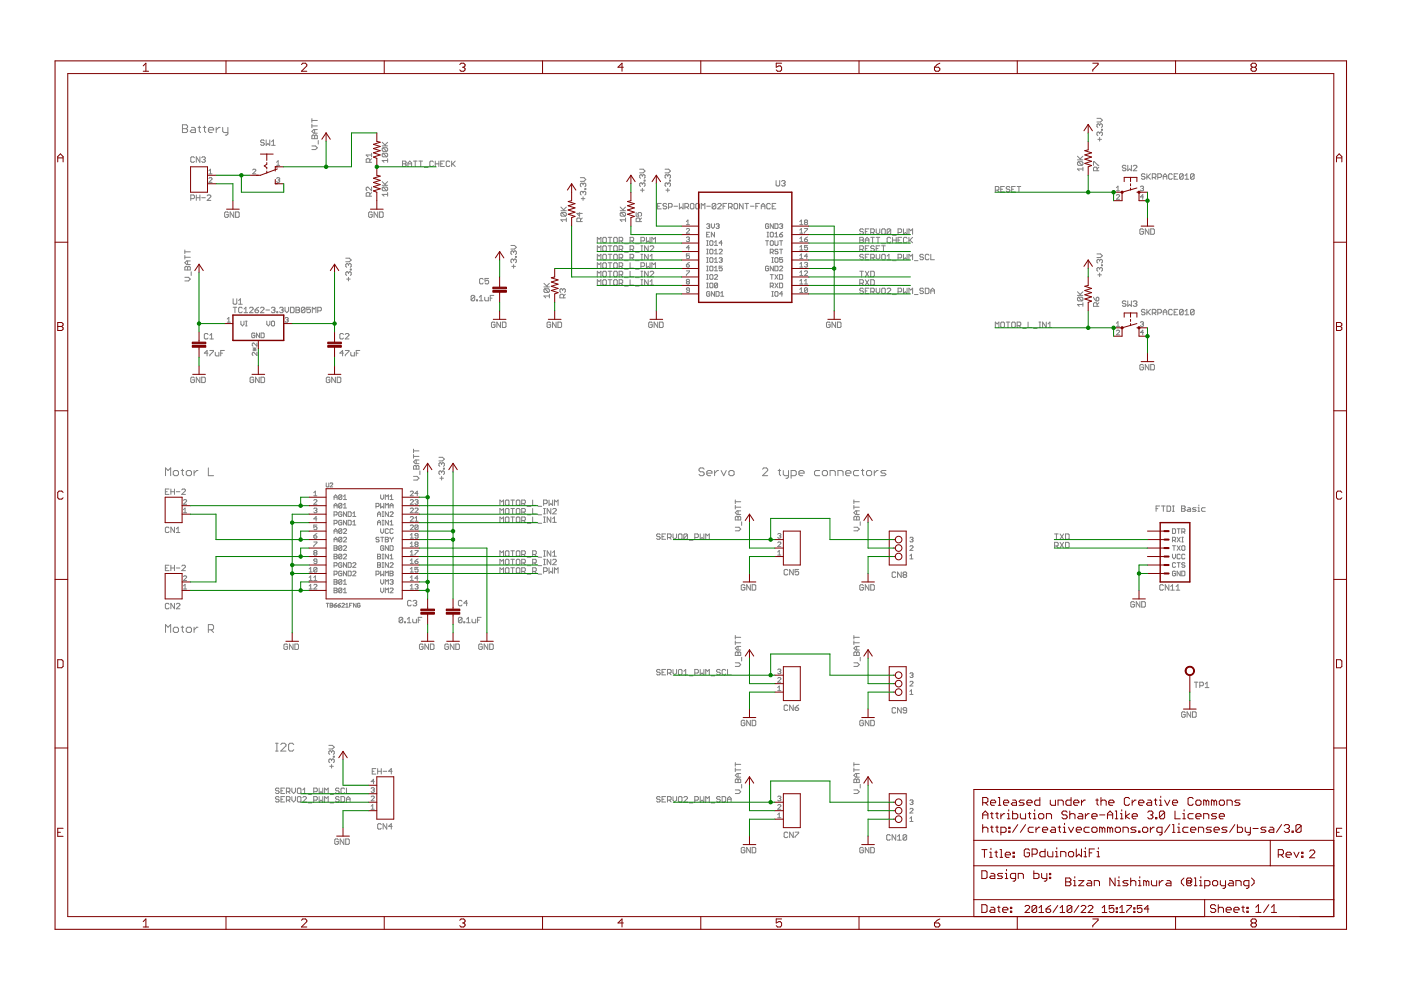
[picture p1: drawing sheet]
<svg xmlns="http://www.w3.org/2000/svg" width="420mm" height="297mm" viewBox="0 0 420 297" stroke-linecap="round" stroke-linejoin="round" font-family="sans-serif">
<g fill="none" stroke="#808080" stroke-width=".3">
<path d="M54.7 37.4h1.2l.4 .4v.4l-.4 .4 .4 .3v.4l-.4 .4h-1.2zM54.7 38.6h1.2M57.4 38.2h.8l.4 .4v1.1h-1.2l-.4-.4 .4-.4h1.2M59.4 38.2h.8M59.8 37.8v1.5l.4 .4M60.9 38.2h.8M61.3 37.8v1.5l.4 .4M62.5 38.9h1.6v-.3l-.4-.4h-.8l-.4 .4v.7l.4 .4h.8M64.8 38.2v1.5M66 38.2h-.4l-.8 .7M66.8 38.2v1.1l.4 .4h1.1M68.3 38.2v1.9l-.3 .4h-.4"/>
<path d="M93.5 35.6v1.1M93.5 37.2v1.1M93.5 37.7h1.7M93.5 36.1h1.7M94.4 38.8v1.1M95.2 38.8h-1.1l-.6 .6 .6 .5h1.1M329 35.5h1.1l.5 .5-.5 .6h-1.1M329.8 37.4v.3M329.8 39.9v.2M329.8 37.4l-.3-.3-.5 .3v.5l.2 .3M329.8 39.9l-.3-.3-.5 .3v.5l.2 .3M329.8 37.4l.3-.3 .5 .3v.5l-.3 .3"/>
<path d="M329.8 39.9l.3-.3 .5 .3v.5l-.3 .3M330.3 38.8h.3v.2h-.3zM57.2 59.5h.8l.3-.2v-.6l-.3-.3h-.8v1.7M58.3 47.3l-.3-.3h-.5l-.3 .3v1.1l.3 .2h.5l.3-.2M58.9 58.4v1.7M58.9 59.3h1M59.9 47v1.6l-1-1.6v1.6M59.9 58.4v1.7M60.5 47.3l.3-.3h.5l.3 .3-.3 .5M60.5 59.3h1.1M61 47.8h.3M61.3 47.8l.3 .3-.3 .5h-.5l-.3-.2"/>
<path d="M62.1 58.7l.3-.3h.5l.3 .3v.3l-1.1 1.1h1.1M62.7 53.5l.2-.2 .7 .2-.9 1.2h.9M62.7 52.1h.9M62.7 51.2l.4-.5v1.4M75.8 50.9l.2-.2 .7 .2-.9 1.2h.9M79.2 42.2l-.2-.2h-.6l-.2 .2 .2 .6h.6l.2 .2-.2 .6h-.6l-.2-.3M79.8 42v1.6l.5-.6 .6 .6v-1.6M81.4 43.6h1.1M81.4 42.5l.6-.5v1.6M83 53.5l.7-.2 .2 .2-.2 .5M83 49.6h.9M83 48.6l.4-.4v1.4"/>
<path d="M83.4 54h.3M83.7 54l.2 .2-.2 .5-.7-.3M93.5 40.7l.3-.2 .6 .2 .5-.2 .3 .2v.9h-1.7zM93.5 43.8h1.1l.6 .5-.6 .5h-1.1M94.4 40.7v.9M95.4 42.1v1.1M110.9 48.6v-.8l-.3-.2h-.5l-.3 .2v.8h1.6M110.9 58.8v-.8l-.3-.3h-.5l-.3 .3v.8h1.6M111.4 56.1v1.1l-1-1.1h-.3l-.3 .2v.6l.3 .3M111.4 47.6l-.5 .5M111.4 46.5h-1.6l.6 .5M111.4 45.9v1.1"/>
<path d="M111.4 57.7l-.5 .6M114.6 43.7h1.6M114.6 42.7l1.1 1M114.6 55.5h1.6M114.6 54.4l1.1 1.1M114.9 44.3h1.1l.2 .3v.5l-.2 .3M114.9 45.9h1.1l.2 .3v.5l-.2 .3M114.9 56.1h1.1l.2 .2v.6l-.2 .3M114.9 45.9l-.3 .3v.5l.3 .3h1.1M114.9 44.3l-.3 .3v.5l.3 .3h1.1M114.9 56.1l-.3 .2v.6l.3 .3h1.1M114.9 45.9l1.1 1.1"/>
<path d="M114.9 44.3l1.1 1.1M114.9 56.1l1.1 1.1M116.2 48.1h-1.6l.6 .5M116.2 47.6v1M116.2 57.7v1.1M116.2 42.7l-.8 .8M116.2 58.3h-1.6l.6 .5M116.2 54.4l-.8 .9M120.7 48.3h.8l.3 .3-.3 .5 .3 .5-.3 .3h-.8zM120.7 49.1h.8M122.3 49.1h1.1M122.3 49.9v-1.1l.6-.5 .5 .5v1.1"/>
<path d="M124 48.3h1.1M124.5 48.3v1.6M125.6 48.3h1.1M126.2 48.3v1.6M127.3 50.2h1.1M130 48.6l-.3-.3h-.5l-.3 .3v1l.3 .3h.5l.3-.3M130.5 49.1h1.1M130.5 48.3v1.6M131.6 48.3v1.6M132.2 49.1h.5M133.3 48.3h-1.1v1.6h1.1M134.9 48.6l-.3-.3h-.5l-.3 .3v1l.3 .3h.5l.3-.3"/>
<path d="M135.4 48.3v1.6M135.7 49.1l.8 .8M136.5 48.3l-1.1 1.1M174.1 53.3h1l.6 .5-.6 .6h-1M174.3 59.5h1.1M174.9 55.2v.2M174.9 57.6v.3M174.9 59v1.1M174.9 57.6l-.3-.2-.5 .2v.6l.2 .2M174.9 55.2l-.3-.3-.5 .3v.5l.2 .3M174.9 57.6l.2-.2 .6 .2v.6l-.3 .2M174.9 55.2l.2-.3 .6 .3v.5l-.3 .3"/>
<path d="M175.4 56.5h.3v.3h-.3zM191.8 50.7h1.1l.5 .6-.5 .5h-1.1M192.1 57h1.1M192.6 55.1l-.2-.3-.6 .3v.5l.3 .3M192.6 55.1l.3-.3 .5 .3v.5l-.2 .3M192.6 52.6l-.2-.2-.6 .2v.6l.3 .2M192.6 52.6l.3-.2 .5 .2v.6l-.2 .2M192.6 52.6v.3M192.6 55.1v.3M192.6 56.5v1M193.2 54h.2v.3h-.2zM199.5 50.7h1l.6 .6-.6 .5h-1"/>
<path d="M199.7 57h1.1M200.3 52.6l.2-.2 .6 .2v.6l-.3 .2M200.3 52.6v.3M200.3 55.1v.3M200.3 56.5v1M200.3 55.1l-.3-.3-.5 .3v.5l.2 .3M200.3 52.6l-.3-.2-.5 .2v.6l.2 .2M200.3 55.1l.2-.3 .6 .3v.5l-.3 .3M200.8 54h.3v.3h-.3zM232.7 54.1v1.4l.3 .3h.6l.2-.3v-1.4M234.4 54.4l.3-.3h.5l.3 .3-.3 .5M234.9 54.9h.3"/>
<path d="M235.2 54.9l.3 .3-.3 .6h-.5l-.3-.3M298.5 57h.8l.3-.3v-.5l-.3-.3h-.8v1.6M299 57l.6 .5M300.1 56.7h.6M301.2 55.9h-1.1v1.6h1.1M302.9 56.2l-.3-.3h-.6l-.2 .6 .2 .2h.6l.3 .6-.3 .2h-.6l-.2-.2M303.4 56.7h.6M304.5 55.9h-1.1v1.6h1.1M305 55.9h1.1M305.6 55.9v1.6M323.1 47.9h1.7M323.1 46.8l1.1 1.1"/>
<path d="M323.4 48.5h1.1l.3 .2v.6l-.3 .3M323.4 48.5l-.3 .2v.6l.3 .3h1.1M323.4 48.5l1.1 1.1M324.8 50.7h-1.7l.6 .5M324.8 50.1v1.1M324.8 46.8l-.9 .8M327.9 49.6v-1.1l1.6 1.1M329 51.2v-.8l-.3-.3h-.5l-.3 .3v.8h1.6M329.2 41.8h1.1M329.5 50.1l-.5 .6M329.8 41.2v1.1M334.8 57.2h.9"/>
<path d="M334.8 56.3l.5-.5v1.4M334.8 58.6l.2-.3 .7 .3-.9 1.1h.9M337.7 49.8l-.3-.2h-.5l-.3 .2 .3 .6h.5l.3 .3-.3 .5h-.5l-.3-.3M338.2 49.6v1.6l.6-.5 .5 .5v-1.6M339.9 49.8l.2-.2h.6l.3 .2v.3l-1.1 1.1h1.1M342 56l.7-.2 .2 .2-.2 .5M342.5 56.5h.2M342.7 56.5l.2 .2-.2 .5-.7-.2M342.9 59h-.9l.7-.7v1.4M343.4 52.4l-.3-.3h-.5l-.3 .3 .3 .5h.5l.3 .3-.3 .5h-.5l-.3-.3M343.9 52.1v1.6M344.2 52.9l.8 .8"/>
<path d="M345 52.1l-1.1 1.1M345.6 53.2h.8l.3-.3v-.5l-.3-.3h-.8v1.6M346.1 53.2l.6 .5M347.2 53.2h.8l.3-.3v-.5l-.3-.3h-.8v1.6M348.8 53.7v-1.1l.6-.5 .5 .5v1.1M348.8 52.9h1.1M351.6 52.4l-.3-.3h-.5l-.3 .3v1l.3 .3h.5l.3-.3M352.1 52.9h.6M353.2 52.1h-1.1v1.6h1.1M354.8 52.4l-.2-.3h-.6l-.2 .3v1M354.8 52.4v1l-.2 .3h-.6l-.2-.3M354.8 52.4l-1 1"/>
<path d="M355.4 52.6l.5-.5v1.6M355.4 53.7h1.1M358.1 52.4l-.3-.3h-.5l-.3 .3v1M358.1 52.4v1l-.3 .3h-.5l-.3-.3M358.1 52.4l-1.1 1M55.4 74.9v1.1M55.4 76.6v1.1M55.4 77.1h1.7M55.4 75.5h1.7M56.3 78.2v1.1M57.1 78.2h-1.1l-.6 .5 .6 .6h1.1M68.5 63.8l-.3-.3h-.6l-.2 .3v1.1l.2 .3h.6l.3-.3v-.6h-.6"/>
<path d="M70.1 63.5v1.7l-1.1-1.7v1.7M70.7 63.5h.8l.2 .3v1.1l-.2 .3h-.8zM103.7 77.4h1.1l.5 .5-.5 .6h-1.1M104.5 79.3v.3M104.5 79.3l-.3-.3-.5 .3v.5l.3 .3M104.5 79.3l.3-.3 .5 .3v.5l-.2 .3M111.6 63.8l-.2-.3h-.6l-.2 .3v1.1l.2 .3h.6l.2-.3v-.6h-.5M113.3 63.5v1.7l-1.1-1.7v1.7M113.8 63.5h.8l.3 .3v1.1l-.3 .3h-.8zM153.2 73.6h1.1l.6 .5-.6 .6h-1.1M153.5 79.8h1.1M154 75.5l.3-.3 .6 .3v.5l-.3 .3"/>
<path d="M154 75.5v.3M154 77.9v.3M154 79.3v1.1M154 77.9l-.2-.2-.6 .2v.6l.3 .3M154 75.5l-.2-.3-.6 .3v.5l.3 .3M154 77.9l.3-.2 .6 .2v.6l-.3 .3M154.6 76.9h.3v.2h-.3zM168.2 63.2h1.6M168.2 62.1l1.1 1.1M168.5 63.7l-.3 .3v.5l.3 .3h1.1M168.5 63.7h1.1l.2 .3v.5l-.2 .3M168.5 63.7l1.1 1.1"/>
<path d="M169.8 65.9h-1.6l.5 .5M169.8 65.3v1.1M169.8 62.1l-.8 .8M173.8 63.7v1.1l-.8-.8h1.6M174.1 66.4v-.8l-.3-.3h-.5l-.3 .3v.8h1.6M174.6 65.3l-.5 .6M179.1 72.8v-1.7l.6 .6 .5-.6v1.7M179.1 75.3v-1.6l.6 .5 .5-.5v1.6M179.1 77.9v-1.7l.6 .6 .5-.6v1.7M180.8 71.4l.2-.3h.6l.2 .3v1.1l-.2 .3h-.6l-.2-.3zM180.8 74l.2-.3h.6l.2 .3v1l-.2 .3h-.6l-.2-.3zM181 76.2h.6l.2 .3v1.1l-.2 .3h-.6l-.2-.3v-1.1z"/>
<path d="M181 78.8h.6l.2 .2v1.1l-.2 .3h-.6l-.2-.3v-1.1zM182.4 73.7h1.1M182.4 78.8h1.1M182.4 76.2h1.1M182.4 71.1h1.1M182.9 71.1v1.7M182.9 73.7v1.6M182.9 76.2v1.7M182.9 78.8v1.6M184 79l.3-.2h.5l.3 .2v1.1l-.3 .3h-.5l-.3-.3zM184 76.5l.3-.3h.5l.3 .3v1.1l-.3 .3h-.5l-.3-.3zM184 71.4l.3-.3h.5l.3 .3v1.1l-.3 .3h-.5l-.3-.3z"/>
<path d="M184 74l.3-.3h.5l.3 .3v1l-.3 .3h-.5l-.3-.3zM185.7 79.8h.8l.3-.2v-.6l-.3-.2h-.8v1.6M185.7 72.2h.8l.3-.2v-.6l-.3-.3h-.8v1.7M185.7 74.8h.8l.3-.3v-.5l-.3-.3h-.8v1.6M185.7 77.3h.8l.3-.3v-.5l-.3-.3h-.8v1.7M186 63.2h1.6M186 62.1l1.1 1.1M186.2 74.8l.6 .5M186.2 79.8l.6 .6M186.2 77.3l.6 .6M186.2 72.2l.6 .6M186.2 63.7h1.1l.3 .3v.5l-.3 .3"/>
<path d="M186.2 63.7l-.2 .3v.5l.2 .3h1.1M186.2 63.7l1.1 1.1M187.3 75.6h1.1M187.3 78.1h1.1M187.3 73h1.1M187.6 65.9h-1.6l.5 .5M187.6 65.3v1.1M187.6 62.1l-.8 .8M189 72.2h.8l.2-.2v-.6l-.2-.3h-.8v1.7M189 74.8h.8l.2-.3v-.5l-.2-.3h-.8v1.6M189 77.3h.8l.2-.3v-.5l-.2-.3h-.8v1.7M189 78.8v1.6h1"/>
<path d="M189.5 74.8l.5 .5M189.5 77.3l.5 .6M189.5 72.2l.5 .6M190.6 75.6h1.1M190.6 78.1h1.1M190.6 73h1.1M190.8 63.7v1.1h.8l-.3-.6 .3-.5h.5l.3 .3v.5l-.3 .3M191.9 66.4v-.8l-.3-.3h-.5l-.3 .3v.8h1.6M192.2 79.8h.8l.3-.2v-.6l-.3-.2h-.8v1.6M192.2 72.2h.8l.3-.2v-.6l-.3-.3h-.8v1.7M192.2 73.7h.6M192.2 75.3h.6"/>
<path d="M192.2 76.2h.6M192.2 77.9h.6M192.4 65.3l-.5 .6M192.5 73.7v1.6M192.5 76.2v1.7M193.9 71.1v1.7l.5-.6 .5 .6v-1.7M193.9 78.8v1.6l.5-.6 .5 .6v-1.6M194.4 73.7v1.6l-1.1-1.6v1.6M194.4 76.2v1.7l-1.1-1.7v1.7M194.9 74l.3-.3h.6l.2 .3v.2l-1.1 1.1h1.1M194.9 76.8l.6-.6v1.7M194.9 77.9h1.1"/>
<path d="M195.5 72.8v-1.7l.5 .6 .6-.6v1.7M197.2 61.8h.6M198.3 61h-1.1v1.6h1.1M199.9 61.3l-.2-.3h-.6l-.3 .5 .3 .3h.6l.2 .5-.2 .3h-.6l-.3-.3M200.5 62.1h.8l.3-.3v-.5l-.3-.3h-.8v1.6M202.1 61.8h1.1M203.8 61v1.6l.5-.5 .6 .5v-1.6M205.4 62.1h.8l.3-.3v-.5l-.3-.3h-.8v1.6M205.8 79.4h.7l.3 .4-.7 .3zM205.8 66.4l.5-.4v1.4M205.8 68.7l.3-.2 .7 .2-1 1.2h1M205.8 71.3l.7-.3 .3 .3-.3 .4"/>
<path d="M205.8 67.4h1M205.9 62.1l.6 .5M206.3 71.7h.2M206.5 71.7l.3 .3-.3 .4-.7-.2M206.8 76.1h-1v.7l.5-.2 .5 .2-.3 .7-.7-.2M206.8 78.7l-1 .7M206.8 74.3h-1l.7-.7v1.4M207 61.3l.3-.3h.5l.3 .3v1l-.3 .3h-.5l-.3-.3zM208.9 61h.6l.3 .3v1l-.3 .3h-.6l-.2-.3v-1zM210.3 62.6v-1.6l.5 .5 .6-.5v1.6M211.9 77.2h.5M211.9 76.1h.5"/>
<path d="M211.9 74.7h.5M211.9 73.6h.5M211.9 67.3l.7-.2 .3 .2-.3 .5M211.9 70.3h.5M211.9 72.2h.5M211.9 78.6h.5M211.9 79.8h.5M211.9 61.8h1.1M212.2 72.2v1.4M212.2 74.7v1.4M212.2 77.2v1.4M212.2 79.8v1.4"/>
<path d="M212.4 67.8h.2M212.6 67.8l.3 .2-.3 .5-.7-.3M212.9 69.6h-1v1.4h1M212.9 72.4l.2-.2 .7 .2v.9l-.2 .3-.7-.3zM212.9 77.5l.2-.3 .7 .3v.9l-.2 .2-.7-.2zM212.9 74.9l.2-.2 .7 .2v1l-.2 .2-.7-.2zM213.3 67.1v.9l.5 .5 .5-.5v-.9M214.3 69.6v1.4l-1-1.4v1.4M214.3 76.1h.9M214.3 73.6h.9M214.3 78.6h.9M214.3 72.6l.4-.4v1.4"/>
<path d="M214.3 75.2l.4-.5v1.4M214.3 77.7l.4-.5v1.4M214.7 61.3l-.3-.3h-.6l-.2 .3v1M214.7 61.3v1l-.3 .3h-.6l-.2-.3M214.7 61.3l-1.1 1M214.7 67.3l.7-.2 .3 .2-.3 .5M215.2 67.8h.2M215.2 61.3l.3-.3h.5l.3 .3v.2l-1.1 1.1h1.1M215.4 67.8l.3 .2-.3 .5-.7-.3M215.7 77.5l.7-.3 .2 .3-.2 .4M215.7 74.9l.2-.2 .7 .2-.9 1.2h.9M216.1 77.9h.3"/>
<path d="M216.4 77.9l.2 .3-.2 .4-.7-.2M216.6 79.8h-.9v.7l.4-.3 .5 .3-.2 .7-.7-.3M216.6 72.9h-.9l.7-.7v1.4M216.9 61.8h.5M217.9 61h-1v1.6M218.5 62.1h.8l.3-.3v-.5l-.3-.3h-.8v1.6M219 62.1l.6 .5M220.4 61h.5l.3 .3v1l-.3 .3h-.5l-.3-.3v-1zM222.8 61v1.6l-1-1.6v1.6M223.4 61h1.1M223.9 61v1.6M225 61.8h1.1"/>
<path d="M226.7 61.8h.5M227.8 61h-1.1v1.6M228.3 61.8h1.1M228.3 62.6v-1.1l.6-.5 .5 .5v1.1M229.6 72.2h.9M230 71h.5M230 69.6h.5M230 72.2v1.4M230.3 69.6v1.4M230.5 67.3l-.2-.2-.7 .2v.9l.2 .3 .7-.3v-.4h-.5M231 75.6h.7l.2-.7-.2-.2h-.7v1.4M231 72.4l.2-.2 .7 .2v.9l-.2 .3-.7-.3z"/>
<path d="M231 61.3l-.2-.3h-.6l-.2 .3v1l.2 .3h.6l.2-.3M231.2 69.6l.7 .2v1l-.2 .2-.7-.2v-1zM231.5 77.2h.4M231.5 75.6l.4 .5M231.5 78.6h.4M231.6 61.8h.5M231.7 77.2v1.4M231.9 67.1v1.4l-.9-1.4v1.4M231.9 79.8v1.4l-.9-1.4v1.4M232.4 72.2v1.1l.2 .3 .7-.3v-1.1M232.4 70.1l.5-.5v1.4M232.4 67.1h.7l.2 .2v.9l-.2 .3h-.7z"/>
<path d="M232.4 79.8h.7l.2 .2v.9l-.2 .3h-.7zM232.4 71h.9M232.6 77.2l.7 .3v.9l-.2 .2-.7-.2v-.9zM232.7 61h-1.1v1.6h1.1M233.3 74.9l-.7-.2-.2 .5 .7 .2 .2 .5-.2 .2-.7-.2M233.8 70.3h.7l.2 .5-.7 .2zM233.8 74.7h.9M233.8 67.3l.7-.2 .2 .2-.2 .5M233.8 72.2h.9M234.3 67.8h.2M234.3 72.2v1.4M234.3 74.7v1.4"/>
<path d="M234.5 67.8l.2 .2-.2 .5-.7-.3M234.7 77.2h-.9v.7l.5-.2 .4 .2-.2 .7-.7-.2M234.7 69.6l-.9 .7M239.9 79.1l.4-.4v1.4M239.9 66.4l.4-.4v1.4M239.9 69l.4-.5v1.4M239.9 71.5l.4-.5v1.4M239.9 74l.4-.4v1.4M239.9 76.6l.4-.5v1.4M239.9 67.4h.9M239.9 69.9h.9M239.9 72.4h.9"/>
<path d="M239.9 75h.9M239.9 77.5h.9M241.3 68.5h.9l-.9 1.4M241.3 71.7h.7l.2 .5-.7 .2zM241.3 78.9l.7-.2 .2 .2-.2 .5M241.5 66.7l-.2 .2 .2 .5 .7-.3-.2-.4M241.5 66.7l-.2-.3 .2-.4 .7 .2-.2 .5M241.5 66.7h.5M241.7 79.4h.3M242 79.4l.2 .2-.2 .5-.7-.3M242.2 73.6h-.9v.7l.4-.3 .5 .3-.2 .7-.7-.3M242.2 76.8h-.9l.7-.7v1.4"/>
<path d="M242.2 71l-.9 .7M257.9 71.1h.8l.2 .3-.2 .6 .2 .5-.2 .3h-.8zM257.9 74.8h.8l.2-.3v-.5l-.2-.3h-.8v1.6M257.9 72h.8M258.4 74.8l.5 .5M258.9 76.5l-.2-.3h-.6l-.2 .3 .2 .5h.6l.2 .3-.2 .6h-.6l-.2-.3M258.9 68.9l-.2-.3h-.6l-.2 .3 .2 .5h.6l.2 .3-.2 .5h-.6l-.2-.2M259.5 77h.5M259.5 72.8v-1.1l.5-.6 .6 .6v1.1M259.5 69.4h.5M259.5 74.5h.5M259.5 72h1.1"/>
<path d="M260.6 68.6h-1.1v1.6h1.1M260.6 73.7h-1.1v1.6h1.1M260.6 76.2h-1.1v1.7h1.1M261.1 69.7h.8l.3-.3v-.5l-.3-.3h-.8v1.6M261.1 77.3h.8l.3-.3v-.5l-.3-.3h-.8v1.7M261.1 71.1h1.1M261.7 71.1v1.7M261.7 69.7l.5 .5M261.7 77.3l.5 .6M262.2 74l-.3-.3h-.5l-.3 .5 .3 .3h.5l.3 .5-.3 .3h-.5l-.3-.3M262.8 76.2v1.1l.5 .6 .5-.6v-1.1M262.8 74.5h.5"/>
<path d="M262.8 68.6v1.1l.5 .5 .5-.5v-1.1M262.8 71.1h1M263.3 71.1v1.7M263.8 73.7h-1v1.6h1M264.4 73.7h1.1M264.4 73h1.1M264.7 68.6h.5l.3 .3v1.1l-.3 .2h-.5l-.3-.2v-1.1zM264.7 76.2h.5l.3 .3v1.1l-.3 .3h-.5l-.3-.3v-1.1zM264.9 73.7v1.6M266 77.9h1.1M266 76.8l.6-.6v1.7M267.1 68.9l-.3-.3h-.5l-.3 .3v1.1"/>
<path d="M267.1 68.9v1.1l-.3 .2h-.5l-.3-.2M267.1 71.4l-.3-.3h-.5l-.3 .3v1.1l.3 .3h.5l.3-.3M267.1 68.9l-1.1 1.1M267.7 78.1h1.1M267.7 72h1.1M267.7 71.1v1.7M267.7 70.5h1.1M268.8 71.1v1.7M269.3 69.7h.8l.3-.3v-.5l-.3-.3h-.8v1.6M269.3 77.3h.8l.3-.3v-.5l-.3-.3h-.8v1.7M269.3 72h.6M270.4 71.1h-1.1v1.7h1.1"/>
<path d="M271 76.2v1.7l.5-.6 .5 .6v-1.7M271 68.6v1.6l.5-.5 .5 .5v-1.6M272 71.4l-.2-.3h-.6l-.2 .3v1.1l.2 .3h.6l.2-.3M272.6 70.2v-1.6l.5 .6 .6-.6v1.6M272.6 71.1v1.7M272.6 77.9v-1.7l.5 .6 .6-.6v1.7M272.9 72l.8 .8M273.7 71.1l-1.1 1.1M274.2 78.1h1.1M276.9 76.5l-.2-.3h-.6l-.2 .3 .2 .5h.6l.2 .3-.2 .6h-.6l-.2-.3M278.6 76.5l-.3-.3h-.5l-.3 .3v1.1l.3 .3h.5l.3-.3M279.1 76.2v1.7h1.1"/>
<path d="M329 76.1h1.1l.5 .6-.5 .5h-1.1M329.8 78l-.3-.3-.5 .3v.6l.2 .2M329.8 78v.3M329.8 78l.3-.3 .5 .3v.6l-.3 .2M330.3 79.4h.3v.3h-.3zM342.9 68.9l-.3-.3h-.5l-.3 .3v1.1l.3 .2h.5l.3-.2v-.6h-.5M344.6 68.6v1.6l-1.1-1.6v1.6M345.1 68.6h.8l.3 .3v1.1l-.3 .2h-.8zM55.4 83.1h1.1l.6 .6-.6 .5h-1.1M55.4 80.1l.3-.3 .6 .3 .5-.3 .3 .3v.8h-1.7zM56.3 80.1v.8M57.3 81.5v1.1"/>
<path d="M68.2 96.6h.9M68.2 95.6l.4-.4v1.4M69.9 92.1h1.1M69.9 89.6v1.3l.3 .3h.5l.3-.3v-1.3M70.5 92.1v1.6M71.6 91.2h1M71.6 90.1l.5-.5v1.6M72.2 96.3v.9l.5 .5 .5-.5v-.9M72.6 92.4l-.2-.3h-.6l-.2 .3v1.1l.2 .2h.6l.2-.2M73.2 93.7h1.1M73.2 92.6l.5-.5v1.6M73.6 97.7h.5"/>
<path d="M73.6 96.3h.5M73.9 96.3v1.4M74.8 92.4l.3-.3h.5l.3 .3v.2l-1.1 1.1h1.1M76.5 92.9h.8l.3 .6-.3 .2h-.6l-.2-.2zM77.6 92.1l-1.1 .8M77.8 99.8v1.4l-.9-1.4v1.4M78.1 92.4l.3-.3h.5l.3 .3v.2l-1.1 1.1h1.1M78.3 99.8h.7l.2 .3v.9l-.2 .2h-.7zM79.7 92.9h1.1M80 96.3v.9l.5 .5 .4-.5v-.9M81.4 92.4l.2-.3h.6l.3 .3-.3 .5M81.4 96.5l.2-.2 .7 .2v.9l-.2 .3h-.5l-.2-.3z"/>
<path d="M81.9 92.9h.3M82.2 92.9l.3 .3-.3 .5h-.6l-.2-.2M83 93.5h.3v.2h-.3zM83.8 92.4l.3-.3h.5l.3 .3-.3 .5M84.4 92.9h.2M84.6 92.9l.3 .3-.3 .5h-.5l-.3-.2M85.5 92.1v1.1l.5 .5 .6-.5v-1.1M85.5 95.4l.7-.2 .2 .2-.2 .5M86 95.9h.2M86.2 95.9l.2 .2-.2 .5-.7-.3M87.1 92.1h.8l.3 .3v1.1l-.3 .2h-.8zM88.8 92.1h.8l.2 .3-.2 .5 .2 .6-.2 .2h-.8z"/>
<path d="M88.8 92.9h.8M91.5 92.4l-.3-.3h-.5l-.3 .3v1.1M91.5 92.4v1.1l-.3 .2h-.5l-.3-.2M91.5 92.4l-1.1 1.1M93.1 92.1h-1.1v.8l.6-.3 .5 .3v.6l-.3 .2h-.5l-.3-.2M93.7 93.7v-1.6l.5 .5 .5-.5v1.6M95.3 93.2h.8l.3-.3v-.5l-.3-.3h-.8v1.6M104 83.7h1.1M104.5 81.7v.3M104.5 83.1v1.1M104.5 81.7l-.3-.2-.5 .2v.6l.3 .3M104.5 81.7l.3-.2 .5 .2v.6l-.2 .3"/>
<path d="M105.1 80.7h.2v.2h-.2zM142.4 88.8v1.1l-.3 .3h-.5l-.3-.3M142.4 88.8l-.3-.3h-.5l-.3 .3v1.1M142.4 88.8l-1.1 1.1M142.9 89.9h.3v.3h-.3zM143.7 90.2h1.1M143.7 89.1l.6-.6v1.7M144.9 83.7l-.3-.2h-.5l-.3 .2v1.1l.3 .3h.5l.3-.3M145.4 89.1v.8l.2 .3h.9v-1.1M146.5 83.5h-1v.8l.5-.3 .5 .3v.5l-.2 .3h-.6l-.2-.3M147 89.4h.6M148.1 88.5h-1.1v1.7"/>
<path d="M148.5 96.8l-.3-.3h-.5l-.3 .3v1.1l.3 .3h.5l.3-.3v-.6h-.6M150.1 96.5v1.7l-1.1-1.7v1.7M150.7 96.5h.8l.2 .3v1.1l-.2 .3h-.8zM163.1 86h1.7M163.1 84.9l1.1 1.1M163.4 86.6h1.1l.3 .2v.6l-.3 .3M163.4 86.6l-.3 .2v.6l.3 .3h1.1M163.4 86.6l1.1 1.1M164.8 88.7h-1.7l.6 .6M164.8 88.2v1.1M164.8 84.9l-.9 .8M165.1 96.8l-.2-.3h-.6l-.2 .3v1.1l.2 .3h.6l.2-.3v-.6h-.5"/>
<path d="M166.8 96.5v1.7l-1.1-1.7v1.7M167.3 96.5h.8l.3 .3v1.1l-.3 .3h-.8zM168.7 86.8l.3-.2 .5 .2v.6l-.2 .3M168.7 86.8l-.2-.2-.6 .2v.6l.3 .3M168.7 86.8v.3M169 89.3v-.8l-.3-.3h-.5l-.3 .3v.8h1.6M169.5 88.2l-.5 .5M179.1 80.4v-1.6l.6 .5 .5-.5v1.6M179.1 82.9v-1.6l.6 .6 .5-.6v1.6M179.1 85.5v-1.7l.6 .6 .5-.6v1.7M180.8 81.6l.2-.3h.6l.2 .3v1.1l-.2 .2h-.6l-.2-.2zM180.8 84.1l.2-.3h.6l.2 .3v1.1l-.2 .3h-.6l-.2-.3z"/>
<path d="M182.4 83.8h1.1M182.4 81.3h1.1M182.9 81.3v1.6M182.9 83.8v1.7M184 84.1l.3-.3h.5l.3 .3v1.1l-.3 .3h-.5l-.3-.3zM184 81.6l.3-.3h.5l.3 .3v1.1l-.3 .2h-.5l-.3-.2zM185.7 82.4h.8l.3-.3v-.5l-.3-.3h-.8v1.6M185.7 84.9h.8l.3-.2v-.6l-.3-.3h-.8v1.7M186.2 84.9l.6 .6M186.2 82.4l.6 .5M187.3 80.7h1.1M187.3 85.7h1.1"/>
<path d="M187.3 83.2h1.1M189 83.8v1.7h1M189 81.3v1.6h1M190.6 80.7h1.1M190.6 85.7h1.1M190.6 83.2h1.1M192.2 83.8h.6M192.2 85.5h.6M192.2 81.3h.6M192.2 82.9h.6M192.5 81.3v1.6M192.5 83.8v1.7"/>
<path d="M194.4 81.3v1.6l-1.1-1.6v1.6M194.4 83.8v1.7l-1.1-1.7v1.7M194.9 85.5h1.1M194.9 84.4l.6-.6v1.7M194.9 81.6l.3-.3h.6l.2 .3v.3l-1.1 1h1.1M195.5 80.4v-1.6l.5 .5 .6-.5v1.6M195.6 96.8l-.3-.3h-.5l-.3 .3v1.1l.3 .3h.5l.3-.3v-.6h-.5M197.3 96.5v1.7l-1.1-1.7v1.7M197.8 96.5h.8l.3 .3v1.1l-.3 .3h-.8zM205.8 81.2h1l-1 1.4M206.1 84.4l-.3-.2 .3-.5 .7 .3-.3 .4M206.1 84.4l-.3 .3 .3 .4 .7-.2-.3-.5"/>
<path d="M206.1 84.4h.4M206.8 87h-.7l-.3-.3 .3-.4 .7 .2v.9l-.3 .3-.7-.3M211.9 81.2h.5M211.9 82.3h.5M211.9 83.7h.5M211.9 84.9h.5M211.9 86.3h.5M212.2 82.3v1.4M212.2 84.9v1.4M212.9 87.6l-.3-.2-.7 .2v1l.3 .2 .7-.2v-.5h-.5M212.9 85.1l.2-.2 .7 .2v.9l-.2 .3-.7-.3zM212.9 80l.2-.2 .7 .2v.9l-.2 .3-.7-.3z"/>
<path d="M212.9 82.5l.2-.2 .7 .2v1l-.2 .2-.7-.2zM214.3 87.4v1.4l-1-1.4v1.4M214.3 82.5l.2-.2 .7 .2-.9 1.2h.9M214.3 81.2h.9M214.3 80.2l.4-.4v1.4M214.7 87.4h.7l.3 .2v1l-.3 .2h-.7zM215.2 85.1l-.2-.2-.7 .2v.9M215.2 85.1v.9l-.2 .3-.7-.3M215.2 85.1l-.9 .9M216.1 88.8h1M216.1 87.9l.5-.5v1.4M230.5 80l-.2-.2-.7 .2v.9l.2 .3 .7-.3v-.4h-.5"/>
<path d="M231 85.8h.7l.2-.7-.2-.2h-.7v1.4M231 82.3h.9M231.5 82.3v1.4M231.5 85.8l.4 .5M231.5 88.8h.4M231.5 87.4h.4M231.7 87.4v1.4M232.4 82.3l.9 1.4M232.4 84.9l.9 1.4M232.6 87.4l.7 .2v1l-.2 .2-.7-.2v-1zM233.3 82.3l-.9 1.4M233.3 84.9l-.9 1.4"/>
<path d="M233.8 82.3h.7l.2 .2v1l-.2 .2h-.7zM233.8 84.9h.7l.2 .2v.9l-.2 .3h-.7zM233.8 80l.2-.2 .7 .2-.9 1.2h.9M234.7 88.1h-.9l.7-.7v1.4M239.9 86.7l.4-.4v1.4M239.9 87.7h.9M239.9 81.7l.4-.5v1.4M239.9 84.2l.4-.5v1.4M239.9 80.1h.9M239.9 82.6h.9M239.9 85.1h.9M241.3 81.4l.2-.2 .7 .2-.9 1.2h.9"/>
<path d="M241.3 84.2l.4-.5v1.4M241.3 85.1h.9M242.2 86.5v.9l-.2 .3-.7-.3M242.2 86.5l-.2-.2-.7 .2v.9M242.2 86.5l-.9 .9M249 96.8l-.3-.3h-.6l-.2 .3v1.1l.2 .3h.6l.3-.3v-.6h-.6M250.6 96.5v1.7l-1.1-1.7v1.7M251.1 96.5h.8l.3 .3v1.1l-.3 .3h-.8zM257.9 84.9h.8l.2-.2v-.6l-.2-.3h-.8v1.7M257.9 81.3h1M258.4 81.3v1.6M258.4 84.9l.5 .6"/>
<path d="M258.9 86.7l-.2-.3h-.6l-.2 .3 .2 .5h.6l.2 .3-.2 .5h-.6l-.2-.3M259.5 81.3l1.1 1.6M259.5 83.8l1.1 1.7M259.5 87.2h.5M260.6 86.4h-1.1v1.6h1.1M260.6 81.3l-1.1 1.6M260.6 83.8l-1.1 1.7M261.1 81.3h.8l.3 .3v1.1l-.3 .2h-.8zM261.1 83.8h.8l.3 .3v1.1l-.3 .3h-.8zM261.1 87.5h.8l.3-.3v-.5l-.3-.3h-.8v1.6M261.7 87.5l.5 .5M262.8 86.4v1.1l.5 .5 .5-.5v-1.1"/>
<path d="M264.7 86.4h.5l.3 .3v1l-.3 .3h-.5l-.3-.3v-1zM266 86.7l.3-.3h.5l.3 .3v.2l-1.1 1.1h1.1M267.7 88.3h1.1M269.3 87.5h.8l.3-.3v-.5l-.3-.3h-.8v1.6M271 86.4v1.6l.5-.5 .5 .5v-1.6M272.6 88v-1.6l.5 .5 .6-.5v1.6M274.2 88.3h1.1M276.9 86.7l-.2-.3h-.6l-.2 .3 .2 .5h.6l.2 .3-.2 .5h-.6l-.2-.3M277.5 86.4h.8l.3 .3v1l-.3 .3h-.8zM279.1 87.2h1.1M279.1 88v-1.1l.6-.5 .5 .5v1.1M298.5 98.2v-1.7l.5 .6 .6-.6v1.7"/>
<path d="M300.4 96.5h.5l.3 .3v1.1l-.3 .3h-.5l-.3-.3v-1.1zM301.8 96.5h1.1M302.3 96.5v1.7M303.4 96.8l.3-.3h.5l.3 .3v1.1l-.3 .3h-.5l-.3-.3zM305 97.6h.9l.2-.3v-.5l-.2-.3h-.9v1.7M305.6 97.6l.5 .6M306.7 98.4h1.1M308.3 96.5v1.7h1.1M309.9 98.4h1.1M311.6 96.5h.5M311.6 98.2h.5M311.9 96.5v1.7"/>
<path d="M313.8 96.5v1.7l-1.1-1.7v1.7M314.3 98.2h1.1M314.3 97.1l.6-.6v1.7M323.1 88.5h1.7M323.1 87.5l1.1 1M323.4 89.1h1.1l.3 .3v.5l-.3 .3M323.4 89.1l-.3 .3v.5l.3 .3h1.1M323.4 89.1l1.1 1.1M324.8 90.7v1.1M324.8 91.3h-1.7l.6 .5M324.8 87.5l-.9 .8M327.9 89.1l.8 1.1"/>
<path d="M328.7 89.4l.3-.3 .5 .3v.5l-.2 .3h-.6zM329 91.8v-.8l-.3-.3h-.5l-.3 .3v.8h1.6M329.2 82.4h1.1M329.5 90.7l-.5 .6M329.8 80.5v.3M329.8 81.9v1M329.8 80.5l-.3-.3-.5 .3v.5l.2 .3M329.8 80.5l.3-.3 .5 .3v.5l-.3 .3M334.8 96.9l.5-.5v1.4M334.8 97.8h.9M334.8 99.2l.2-.2 .7 .2-.9 1.2h.9M337.7 90.5l-.3-.3h-.5l-.3 .3 .3 .5h.5l.3 .3-.3 .5h-.5l-.3-.3"/>
<path d="M338.2 90.2v1.6l.6-.5 .5 .5v-1.6M339.9 90.5l.2-.3h.6l.3 .3-.3 .5M340.4 91h.3M340.7 91l.3 .3-.3 .5h-.6l-.2-.3M342 96.7l.7-.3 .2 .3-.2 .4M342.5 97.1h.2M342.7 97.1l.2 .3-.2 .4-.7-.2M342.9 99.7h-.9l.7-.7v1.4M343.4 93l-.3-.3h-.5l-.3 .3 .3 .6h.5l.3 .2-.3 .6h-.5l-.3-.3M343.9 92.7v1.7M344.2 93.6l.8 .8M345 92.7l-1.1 1.1"/>
<path d="M345.6 93.8h.8l.3-.2v-.6l-.3-.3h-.8v1.7M346.1 93.8l.6 .6M347.2 93.8h.8l.3-.2v-.6l-.3-.3h-.8v1.7M348.8 94.4v-1.1l.6-.6 .5 .6v1.1M348.8 93.6h1.1M351.6 93l-.3-.3h-.5l-.3 .3v1.1l.3 .3h.5l.3-.3M352.1 93.6h.6M353.2 92.7h-1.1v1.7h1.1M354.8 93l-.2-.3h-.6l-.2 .3v1.1M354.8 93v1.1l-.2 .3h-.6l-.2-.3M354.8 93l-1 1.1M355.4 94.4h1.1"/>
<path d="M355.4 93.3l.5-.6v1.7M358.1 93l-.3-.3h-.5l-.3 .3v1.1M358.1 93v1.1l-.3 .3h-.5l-.3-.3M358.1 93l-1.1 1.1M58.3 113.3l-.3-.2h-.5l-.3 .2v1.1l.3 .3h.5l.3-.3v-.5h-.5M59.9 113.1v1.6l-1-1.6v1.6M60.5 113.1h.8l.3 .2v1.1l-.3 .3h-.8zM62.4 105.9h-1.1l.8-.8v1.6M62.4 100.2l-.3-.2h-.5l-.3 .2v1.1l.3 .3h.5l.3-.3M62.9 105.1h1.1v.2l-1.1 1.1v.3M62.9 101.6h1.1M62.9 100.5l.6-.5v1.6"/>
<path d="M64.6 105.6v.8l.2 .3h.8v-1.1M66.2 105.9h.5M67.3 105.1h-1.1v1.6M75.9 104.2l.9 1M75.9 104.7h.9M76.1 113.3l-.3-.2h-.5l-.3 .2v1.1l.3 .3h.5l.3-.3v-.5h-.6M76.3 104.2v1M76.4 100.1l-.2-.3-.7 .3v.9l.2 .2 .7-.2v-.5h-.4M76.8 104.2l-.9 1M77 102.8v1l-.9-1-.5 .3 .3 .7M77 105.6v1l-.9-1-.5 .3 .3 .7M77.7 113.1v1.6l-1.1-1.6v1.6"/>
<path d="M78.3 113.1h.8l.3 .2v1.1l-.3 .3h-.8zM98.9 113.3l-.2-.2h-.6l-.2 .2v1.1l.2 .3h.6l.2-.3v-.5h-.5M100.6 113.1v1.6l-1.1-1.6v1.6M101.1 113.1h.8l.3 .2v1.1l-.3 .3h-.8zM103 105.9h-1.1l.8-.8v1.6M103 100.2l-.3-.2h-.5l-.3 .2v1.1l.3 .3h.5l.3-.3M103.5 105.1h1.1v.2l-1.1 1.1v.3M103.5 100.2l.3-.2h.6l.2 .2v.3l-1.1 1.1h1.1M105.2 105.6v.8l.3 .3h.8v-1.1M106.8 105.9h.6M107.9 105.1h-1.1v1.6M342.9 109.5l-.3-.3h-.5l-.3 .3v1.1l.3 .3h.5l.3-.3v-.6h-.5"/>
<path d="M344.6 109.2v1.7l-1.1-1.7v1.7M345.1 109.2h.8l.3 .3v1.1l-.3 .3h-.8zM124 139.8l.3-.3 .5 .3 .6-.3 .2 .3v.8h-1.6zM124 134.6v1.1M124 136.2v1.1M124 136.8h1.6M124 135.1h1.6M124.8 137.9v1.1M124.8 139.8v.8M125.6 137.9h-1l-.6 .5 .6 .6h1M131.6 137.1h1.1l.6 .5-.6 .6h-1.1M132.4 139v.3"/>
<path d="M132.4 139l-.2-.3-.6 .3v.5l.3 .3M132.4 139l.3-.3 .6 .3v.5l-.3 .3M49.6 147.4h.5M49.6 142.6v-2.3l.8 .7 .8-.7v2.3M50.7 158.3l-.3-.3h-.5l-.3 .3v1.1l.3 .2h.5l.3-.2M50.7 146.6h-1.1v1.6h1.1M51.2 146.6v1.6M51.2 147.4h1.1M52 141.4l.4-.4h.7l.4 .4v.8l-.4 .4h-.7l-.4-.4zM52.3 158v1.6l-1.1-1.6v1.6M52.3 146.6v1.6M52.9 159.6h1.1"/>
<path d="M52.9 158.5l.5-.5v1.6M52.9 147.4h1.1M54.3 141h.8M54.5 146.8l.3-.2h.5l.3 .2v.3l-1.1 1.1h1.1M54.7 140.6v1.6l.4 .4M55 150l.3-.2 .7 .2-1 1.2h1M55 153.7h1M55 152.8l.5-.5v1.4M55.9 141.4l.4-.4h.7l.4 .4v.8l-.4 .4h-.7l-.4-.4zM58.2 141v1.6M59.4 141h-.4l-.8 .8M62.5 140.3v2.3h1.6"/>
<path d="M94.1 150l.2-.2 .7 .2-.9 1.2h.9M94.1 147.7l.5-.5v1.4M94.1 148.6h.9M94.1 152.5l.7-.2 .2 .2-.2 .5M94.6 153h.2M94.8 153l.2 .2-.2 .5-.7-.2M95 155.5h-.9l.7-.7v1.4M95 157.4h-.9v.7l.5-.3 .4 .3-.2 .7-.7-.3M95 159.9l-.9 .7M97.8 144.8v.9l.2 .2 .6-.2v-.9M99 145l.2-.2 .6 .2-.8 .9h.8M100.2 149.7v-.9l.4-.5 .5 .5v.9"/>
<path d="M100.2 152.3v-1l.4-.4 .5 .4v1M100.2 154.3h.7l.2-.2-.2-.7h-.7v1.4M100.2 156.9h.7l.2-.2-.2-.7h-.7v1.4M100.2 159.9v-.9l.4-.5 .5 .5v.9M100.2 149h.9M100.2 151.6h.9M100.2 159.2h.9M102.5 151.1v.9l-.2 .3-.7-.3M102.5 148.6l-.7-.3-.2 .3v.9M102.5 151.1l-.7-.2-.2 .2v.9M102.5 153.6l-.2-.2-.7 .2v1l.2 .2 .7-.2v-.5h-.5M102.5 156.2l-.2-.2-.7 .2v.9l.2 .3 .7-.3v-.4h-.5"/>
<path d="M102.5 158.7l-.7-.2-.2 .2v1M102.5 148.6v.9l-.2 .2-.7-.2M102.5 158.7v1l-.2 .2-.7-.2M102.5 148.6l-.9 .9M102.5 151.1l-.9 .9M102.5 158.7l-.9 1M103 149.7h.9M103 148.8l.5-.5v1.4M103 151.3l.5-.4v1.4M103 152.3h.9M103 158.7l.2-.2 .7 .2-.9 1.2h.9M103.9 153.4v1.4l-.9-1.4v1.4"/>
<path d="M103.9 156v1.4l-.9-1.4v1.4M104.4 156h.7l.2 .2v.9l-.2 .3h-.7zM104.4 153.4h.7l.2 .2v1l-.2 .2h-.7zM105.8 154.8h.9M105.8 153.9l.5-.5v1.4M105.8 156.4l.5-.4v1.4M105.8 157.4h.9M112.8 151.8h.7l.2-.2-.2-.7h-.7v1.4M113.2 154.1h1M113.2 156.7h1M113.2 154.8v-.9l.5-.5 .5 .5v.9M113.2 157.4v-1l.5-.4 .5 .4v1"/>
<path d="M114.2 150.9v1.4l.4-.5 .5 .5v-1.4M114.2 148.3v1l.4 .4 .5-.4v-1M114.2 158.5v.9l.4 .5 .5-.5v-.9M114.6 153.4h.5M114.6 154.8h.5M114.6 156h.5M114.6 157.4h.5M114.9 153.4v1.4M114.9 156v1.4M115.5 149.7v-1.4l.5 .5 .5-.5v1.4M115.5 152.3v-1.4l.5 .4 .5-.4v1.4M116.5 158.7l-.3-.2-.7 .2v1l.3 .2 .7-.2"/>
<path d="M116.5 153.4v1.4l-1-1.4v1.4M116.5 156v1.4l-1-1.4v1.4M117 153.6l.2-.2 .7 .2-.9 1.2h.9M117 149.7h.9M117 151.6h.9M117 157.4h.9M117 152.3v-1l.4-.4 .5 .4v1M117 148.8l.4-.5v1.4M117 156.4l.4-.4v1.4M117.9 158.7l-.2-.2-.7 .2v1l.2 .2 .7-.2M123 147.4l.3-.2 .7 .2-1 1.2h1M123 150l.3-.2 .7 .2-1 1.2h1"/>
<path d="M123 152.5l.3-.2 .7 .2-1 1.2h1M123 155.1l.3-.3 .7 .3-1 1.1h1M123 157.6l.3-.2 .7 .2-1 1.2h1M124 142.8h1.1l.5 .5-.5 .6h-1.1M124.4 155.3l.5-.5v1.4M124.4 150l.7-.2 .3 .2-.3 .5M124.4 152.5l.3-.2 .7 .2-1 1.2h1M124.4 156.2h1M124.9 150.5h.2M125.1 150.5l.3 .2-.3 .5-.7-.3M125.4 147.9h-1l.7-.7v1.4M125.4 157.6l-.7-.2-.3 .2v.9"/>
<path d="M125.4 157.6v.9l-.3 .3-.7-.3M125.4 157.6l-1 .9M125.9 141.2v1M131.9 143.3h1.1M132.4 141.4v.3M132.4 142.8v1.1M132.4 141.4l-.2-.2-.6 .2v.6l.3 .2M132.4 141.4l.3-.2 .6 .2v.6l-.3 .2M133 140.3h.3v.3h-.3zM149.9 151.5v-1.6l.6 .5 .5-.5v1.6M149.9 154v-1.6l.6 .6 .5-.6v1.6M149.9 156.6v-1.6l.6 .5 .5-.5v1.6"/>
<path d="M151.6 155.2l.2-.2h.6l.2 .2v1.1l-.2 .3h-.6l-.2-.3zM151.6 150.1l.2-.2h.6l.2 .2v1.1l-.2 .3h-.6l-.2-.3zM151.6 152.7l.2-.3h.6l.2 .3v1.1l-.2 .2h-.6l-.2-.2zM153.2 155h1.1M153.2 152.4h1.1M153.2 149.9h1.1M153.7 149.9v1.6M153.7 152.4v1.6M153.7 155v1.6M154.8 150.1l.3-.2h.5l.3 .2v1.1l-.3 .3h-.5l-.3-.3zM154.8 152.7l.3-.3h.5l.3 .3v1.1l-.3 .2h-.5l-.3-.2zM154.8 155.2l.3-.2h.5l.3 .2v1.1l-.3 .3h-.5l-.3-.3z"/>
<path d="M156.5 153.5h.8l.2-.3v-.5l-.2-.3h-.8v1.6M156.5 156h.8l.2-.2v-.6l-.2-.2h-.8v1.6M156.5 151h.8l.2-.3v-.6l-.2-.2h-.8v1.6M157 156l.5 .6M157 153.5l.5 .5M157 151l.5 .5M158.1 156.8h1.1M158.1 154.3h1.1M158.1 151.8h1.1M159.7 155v1.6h1.1M159.7 149.9v1.6h1.1M159.7 152.4v1.6h1.1"/>
<path d="M161.4 156.8h1.1M161.4 154.3h1.1M161.4 151.8h1.1M163 155h.6M163 156.6h.6M163 151h.8l.3-.3v-.6l-.3-.2h-.8v1.6M163 152.4h.6M163 154h.6M163.3 152.4v1.6M163.3 155v1.6M164.7 149.9v1.6l.5-.5 .5 .5v-1.6M165.2 152.4v1.6l-1.1-1.6v1.6"/>
<path d="M165.2 155v1.6l-1.1-1.6v1.6M165.7 156.6h1.1M165.7 155.5l.6-.5v1.6M165.7 152.7l.3-.3h.6l.2 .3v.3l-1.1 1h1.1M166.3 151.5v-1.6l.5 .5 .6-.5v1.6M211.2 140.6l-.4-.3h-.8l-.4 .3v.4l.4 .4h.8l.4 .4v.4l-.4 .4h-.8l-.4-.4M212 141.8h1.5v-.4l-.4-.4h-.7l-.4 .4v.8l.4 .4h.7M214.3 141v1.6M215.5 141h-.4l-.8 .8M216.3 141l.7 1.6 .8-1.6M218.6 141.4l.4-.4h.8l.4 .4v.8l-.4 .4h-.8l-.4-.4zM220.5 158h1.1l.5 .6-.5 .5h-1.1"/>
<path d="M220.5 155l.3-.3 .5 .3 .6-.3 .2 .3v.9h-1.6zM220.5 149.8v1.1M220.5 151.5v1.1M220.5 152h1.6M220.5 150.4h1.6M221.3 153.1v1.1M221.3 155v.9M222.1 153.1h-1l-.6 .6 .6 .5h1M222.4 156.4v1.1M228.7 140.6l.4-.3h.7l.4 .3v.4l-1.5 1.6h1.5M233.4 141h.7M233.7 140.6v1.6l.4 .4"/>
<path d="M234.9 141v1.2l.4 .4h1.2M236.5 141v2l-.4 .4h-.4M237.3 142.6h1.1l.4-.4v-.8l-.4-.4h-1.1v2.4M239.6 141.8h1.6v-.4l-.5-.4h-.7l-.4 .4v.8l.4 .4h.7M245.8 141h-1.1l-.4 .4v.8l.4 .4h1.1M246.6 141.4l.4-.4h.8l.4 .4v.8l-.4 .4h-.8l-.4-.4zM248.9 142.6v-1.6h1.2l.4 .4v1.2M251.3 142.6v-1.6h1.2l.3 .4v1.2M253.6 141.8h1.6v-.4l-.4-.4h-.8l-.4 .4v.8l.4 .4h.8M256.1 158h1.1l.5 .6-.5 .5h-1.1M256.1 155l.2-.3 .6 .3 .5-.3 .3 .3v.9h-1.6zM256.1 152h1.6"/>
<path d="M256.1 150.4h1.6M256.1 149.8v1.1M256.1 151.5v1.1M256.9 153.1v1.1M256.9 155v.9M257.5 141h-1.2l-.3 .4v.8l.3 .4h1.2M257.7 153.1h-1.1l-.5 .6 .5 .5h1.1M258 156.4v1.1M258.3 141h.8M258.7 140.6v1.6l.4 .4M260.2 141h.8l.4 .4v.8l-.4 .4h-.8l-.3-.4v-.8zM262.2 141v1.6"/>
<path d="M263.4 141h-.4l-.8 .8M265.7 141h-1.2l-.4 .4 .4 .4h.8l.4 .4-.4 .4h-1.2M346.7 152.5h.5M347.8 151.7h-1.1v1.6M348.3 151.7h1.1M348.9 151.7v1.6M350 151.7h.8l.3 .2v1.1l-.3 .3h-.8zM351.6 151.7h.5M351.6 153.3h.5M351.6 158.5h.7l.3 .2v1l-.3 .2h-.7zM351.9 151.7v1.6M353 158.5h.9"/>
<path d="M353.5 158.5v1.4M354.4 151.7h.8l.2 .2-.2 .6 .2 .5-.2 .3h-.8zM354.4 152.5h.8M354.4 159.4h.7l.2-.7-.2-.2h-.7v1.4M354.9 159.4l.4 .5M356.3 152.2h.5l.3 .3v.8h-.8l-.3-.3 .3-.3h.8M358.7 152.2h-.8l-.3 .3 1.1 .5-.3 .3h-.8M359.3 153.3h.5M359.3 152.2h.2v1.1M359.5 151.4v.3M361.4 152.2h-.8l-.3 .3v.5l.3 .3h.8M49.6 170.2h.5"/>
<path d="M50.7 169.4h-1.1v1.6h1.1M51.2 169.4v1.6M51.2 170.2h1.1M52.3 169.4v1.6M52.9 170.2h1.1M54.5 169.7l.3-.3h.5l.3 .3v.3l-1.1 1h1.1M55 172.8l.3-.2 .7 .2-1 1.2h1M55 176.6h1M55 175.6l.5-.4v1.4M92.7 175.6l.5-.4v1.4M92.7 173.1l.5-.5v1.4M92.7 170.5l.5-.4v1.4"/>
<path d="M92.7 171.5h.9M92.7 174h.9M92.7 176.6h.9M94.1 173.1l.5-.5v1.4M94.1 160.6h.7l.2 .5-.7 .2zM94.1 162.5h.9l-.9 1.4M94.1 175.4l.2-.2 .7 .2-.9 1.2h.9M94.1 174h.9M94.3 165.7l-.2-.2 .2-.5 .7 .2-.2 .5M94.3 165.7l-.2 .2 .2 .5 .7-.2-.2-.5M94.3 165.7h.5M95 168.2h-.7l-.2-.2 .2-.5 .7 .3v.9l-.2 .2-.7-.2"/>
<path d="M95 170.3v.9l-.2 .3-.7-.3M95 170.3l-.7-.2-.2 .2v.9M95 170.3l-.9 .9M100.2 162.4v-.9l.4-.5 .5 .5v.9M100.2 163.6h.7l.2 .2-.2 .5 .2 .4-.2 .3h-.7zM100.2 166.1h.7l.2 .2-.2 .5 .2 .5-.2 .2h-.7zM100.2 169.6h.7l.2-.2-.2-.7h-.7v1.4M100.2 172.1h.7l.2-.2-.2-.7h-.7v1.4M100.2 173.7h.7l.2 .3-.2 .4 .2 .5-.2 .2h-.7zM100.2 176.3h.7l.2 .2-.2 .5 .2 .4-.2 .3h-.7zM100.2 161.7h.9M100.2 164.3h.7"/>
<path d="M100.2 166.8h.7M100.2 174.4h.7M100.2 177h.7M102.5 171.4l-.2-.2-.7 .2v1l.2 .2 .7-.2v-.5h-.5M102.5 168.9l-.2-.2-.7 .2v.9l.2 .3 .7-.3v-.4h-.5M102.5 163.8l-.9 .9M102.5 161.3l-.7-.3-.2 .3v.9M102.5 163.8l-.7-.2-.2 .2v.9M102.5 166.3l-.7-.2-.2 .2v1M102.5 174l-.7-.3-.2 .3v.9M102.5 176.5l-.7-.2-.2 .2v.9M102.5 161.3v.9l-.2 .2-.7-.2"/>
<path d="M102.5 163.8v.9l-.2 .3-.7-.3M102.5 166.3v1l-.2 .2-.7-.2M102.5 174v.9l-.2 .2-.7-.2M102.5 176.5v.9l-.2 .3-.7-.3M102.5 161.3l-.9 .9M102.5 166.3l-.9 1M102.5 174l-.9 .9M102.5 176.5l-.9 .9M103 166.3l.2-.2 .7 .2-.9 1.2h.9M103 174.2l.5-.5v1.4M103 176.7l.5-.4v1.4M103 161.3l.2-.3 .7 .3-.9 1.1h.9"/>
<path d="M103 163.8l.2-.2 .7 .2-.9 1.2h.9M103 175.1h.9M103 177.7h.9M103.9 168.7v1.4l-.9-1.4v1.4M103.9 171.2v1.4l-.9-1.4v1.4M104.4 168.7h.7l.2 .2v.9l-.2 .3h-.7zM104.4 171.2h.7l.2 .2v1l-.2 .2h-.7zM105.8 168.9l.2-.2 .7 .2-.9 1.2h.9M105.8 171.4l.2-.2 .7 .2-.9 1.2h.9M112.8 172.1h.7l.2-.2-.2-.7h-.7v1.4M113.2 166.1h.7l.3 .2-.3 .5 .3 .5-.3 .2h-.7zM113.2 168.7h.7l.3 .2-.3 .5 .3 .4-.3 .3h-.7z"/>
<path d="M113.2 166.8h.7M113.2 169.4h.7M113.7 161.3l-.2-.3-.7 .3 .2 .4 .7 .3-.2 .4-.7-.2M114.2 161h.9M114.2 173.7v1l.4 .4 .5-.4v-1M114.2 176.3v.9l.4 .5 .5-.5v-.9M114.2 171.2v1.4l.4-.5 .5 .5v-1.4M114.6 161v1.4M114.6 166.1h.5M114.6 167.5h.5M114.6 168.7h.5M114.6 170.1h.5"/>
<path d="M114.9 166.1v1.4M114.9 168.7v1.4M115.1 163.8l-.2-.2-.7 .2v.9l.2 .3 .7-.3v-.4h-.5M115.5 161.7h.7M115.5 161h.7l.3 .3-.3 .4 .3 .5-.3 .2h-.7zM115.5 172.6v-1.4l.5 .5 .5-.5v1.4M115.5 175.1v-1.4l.5 .5 .5-.5v1.4M115.5 177.7v-1.4l.5 .4 .5-.4v1.4M116.5 163.6v1.4l-1-1.4v1.4M116.5 166.1v1.4l-1-1.4v1.4M116.5 168.7v1.4l-1-1.4v1.4M117 163.6h.7l.2 .2v.9l-.2 .3h-.7z"/>
<path d="M117 166.6l.4-.5v1.4M117 176.5l.2-.2 .7 .2-.9 1.2h.9M117 167.5h.9M117 168.9l.2-.2 .7 .2-.9 1.2h.9M117 171.2h.7l.2 .2-.2 .5 .2 .5-.2 .2h-.7zM117 171.9h.7M117 174l.7-.3 .2 .3-.2 .4M117 161l.4 .7M117.4 174.4h.3M117.4 161.7v.7M117.7 174.4l.2 .3-.2 .4-.7-.2M117.9 161l-.5 .7"/>
<path d="M123 161.3h1M123 166.4h1M123 168.9h1M123 171.5h1M123 174h1M123 176.6h1M123 175.6l.5-.4v1.4M123 160.4l.5-.5v1.4M123 162.9l.5-.4v1.4M123 165.5l.5-.5v1.4M123 168l.5-.5v1.4M123 170.5l.5-.4v1.4"/>
<path d="M123 173.1l.5-.5v1.4M123 163.9h1M124.4 165h1l-1 1.4M124.4 168.2h.7l.3 .5-.7 .2zM124.4 175.4l.7-.2 .3 .2-.3 .5M124.7 163.2l-.3-.3 .3-.4 .7 .2-.3 .5M124.7 163.2l-.3 .2 .3 .5 .7-.3-.3-.4M124.7 163.2h.4M124.9 175.9h.2M125.1 175.9l.3 .2-.3 .5-.7-.3M125.4 170.1h-1v.7l.5-.3 .5 .3-.3 .7-.7-.3M125.4 160.6h-.7l-.3-.2 .3-.5 .7 .2v1l-.3 .2-.7-.2"/>
<path d="M125.4 173.3h-1l.7-.7v1.4M125.4 167.5l-1 .7M149.9 166.7v-1.6l.6 .6 .5-.6v1.6M149.9 169.3v-1.7l.6 .6 .5-.6v1.7M149.9 171.8v-1.6l.6 .5 .5-.5v1.6M151.6 170.5l.2-.3h.6l.2 .3v1l-.2 .3h-.6l-.2-.3zM151.6 165.4l.2-.3h.6l.2 .3v1.1l-.2 .2h-.6l-.2-.2zM151.6 167.9l.2-.3h.6l.2 .3v1.1l-.2 .3h-.6l-.2-.3zM153.2 167.6h1.1M153.2 165.1h1.1M153.2 170.2h1.1M153.7 165.1v1.6"/>
<path d="M153.7 167.6v1.7M153.7 170.2v1.6M154.8 167.9l.3-.3h.5l.3 .3v1.1l-.3 .3h-.5l-.3-.3zM155.1 165.1h.5l.3 .3v1.1l-.3 .2h-.5l-.3-.2v-1.1zM155.1 170.2h.5l.3 .3v1l-.3 .3h-.5l-.3-.3v-1zM156.5 166.2h.8l.2-.3v-.5l-.2-.3h-.8v1.6M156.5 168.7h.8l.2-.2v-.6l-.2-.3h-.8v1.7M156.5 171.3h.8l.2-.3v-.5l-.2-.3h-.8v1.6M157 171.3l.5 .5M157 168.7l.5 .6M157 166.2l.5 .5M158.1 169.5h1.1"/>
<path d="M158.1 167h1.1M158.1 172.1h1.1M159.7 166.2h.8l.3-.3v-.5l-.3-.3h-.8v1.6M159.7 168.7h.8l.3-.2v-.6l-.3-.3h-.8v1.7M159.7 171.3h.8l.3-.3v-.5l-.3-.3h-.8v1.6M160.3 168.7l.5 .6M160.3 166.2l.5 .5M160.3 171.3l.5 .5M161.4 169.5h1.1M161.4 167h1.1M161.4 172.1h1.1M163 171.3h.8l.3-.3v-.5l-.3-.3h-.8v1.6"/>
<path d="M163 167.6h.6M163 169.3h.6M163 165.1h.6M163 166.7h.6M163.3 165.1v1.6M163.3 167.6v1.7M164.7 170.2v1.6l.5-.5 .5 .5v-1.6M165.2 165.1v1.6l-1.1-1.6v1.6M165.2 167.6v1.7l-1.1-1.7v1.7M165.7 165.7l.6-.6v1.6M165.7 167.9l.3-.3h.6l.2 .3v.3l-1.1 1.1h1.1M165.7 166.7h1.1"/>
<path d="M166.3 171.8v-1.6l.5 .5 .6-.5v1.6M198 160.3l-.3-.3h-.5l-.3 .3 .3 .5h.5l.3 .3-.3 .5h-.5l-.3-.2M198.5 160.8h.6M199.6 160h-1.1v1.6h1.1M200.2 161.1h.8l.3-.3v-.5l-.3-.3h-.8v1.6M200.7 161.1l.6 .5M201.8 160v1.1l.6 .5 .5-.5v-1.1M203.5 160.3l.2-.3h.6l.2 .3v1.1l-.2 .2h-.6l-.2-.2zM206.2 160.3l-1.1 1.1M206.2 160.3l-.3-.3h-.5l-.3 .3v1.1M206.2 160.3v1.1l-.3 .2h-.5l-.3-.2M206.7 161.9h1.1"/>
<path d="M208.4 161.1h.8l.2-.3v-.5l-.2-.3h-.8v1.6M210 160v1.6l.5-.5 .6 .5v-1.6M211.6 161.6v-1.6l.6 .6 .5-.6v1.6M223.4 175.5l-.3-.2h-.5l-.3 .2v1.1l.3 .3h.5l.3-.3v-.5h-.6M225 175.3v1.6l-1.1-1.6v1.6M225.6 175.3h.8l.3 .2v1.1l-.3 .3h-.8zM233.2 160.1l.7-.2 .3 .2-.3 .5M233.2 162.7l.3-.2 .7 .2-1 1.2h1M233.2 166.4h1M233.2 165.5l.5-.5v1.4M233.7 160.6h.2M233.9 160.6l.3 .2-.3 .5-.7-.2"/>
<path d="M236.3 171l-.3-.3h-.6l-.2 .3v1l.2 .3h.6l.3-.3M237.9 170.7v1.6l-1.1-1.6v1.6M239.5 170.7h-1.1v.8l.6-.3 .5 .3v.5l-.3 .3h-.5l-.3-.3M258.9 175.5l-.2-.2h-.6l-.2 .2v1.1l.2 .3h.6l.2-.3v-.5h-.5M260.6 175.3v1.6l-1.1-1.6v1.6M261.1 175.3h.8l.3 .2v1.1l-.3 .3h-.8zM268.6 171.7l-.2-.3h-.6l-.3 .3v1.1l.3 .3h.6l.2-.3M270.3 171.4v1.7l-1.1-1.7v1.7M271.1 172.3l-.3-.3 .3-.6h.5l.3 .3-.3 .6M271.1 172.3l-.3 .3 .3 .5h.5l.3-.3-.3-.5M271.1 172.3h.5M272.9 161.3l.7-.3 .2 .3-.2 .4"/>
<path d="M272.9 163.8l.2-.2 .7 .2-.9 1.2h.9M272.9 167.5h.9M272.9 166.6l.4-.5v1.4M273.3 161.7h.3M273.6 161.7l.2 .3-.2 .4-.7-.2M316.3 160h1.1M316.3 163.7h.8l.3-.3v-.6l-.3-.2h-.8v1.6M316.8 160v1.6M316.8 163.7l.6 .5M317.9 160l1.1 1.6M317.9 162.6l1.1 1.6M319 160l-1.1 1.6"/>
<path d="M319 162.6l-1.1 1.6M319.6 160h.8l.2 .3v1.1l-.2 .2h-.8zM319.6 162.6h.8l.2 .2v1.1l-.2 .3h-.8zM348.9 175.5l-.3-.2h-.5l-.3 .2v1.1l.3 .3h.5l.3-.3M350.5 175.3v1.6l-1-1.6v1.6M351.1 176.9h1.1M351.1 175.8l.5-.5v1.6M351.6 162h.7l.3-.7-.3-.3h-.7v1.4M351.6 163.6h1M351.6 166.1v.9l.5 .5 .5-.5v-.9M352.1 162l.5 .4M352.1 163.6v1.4"/>
<path d="M352.6 168.9l-.3-.2-.7 .2v.9l.3 .3 .7-.3M352.6 171.4l-.3-.2-.7 .2v1l.3 .2 .7-.2v-.5h-.5M352.7 176.9h1.1M352.7 175.8l.6-.5v1.6M353 168.7h.9M353 161l.9 1.4M353 163.6l.9 1.4M353.5 168.7v1.4M353.9 166.3l-.2-.2-.7 .2v1l.3 .2 .6-.2M353.9 161l-.9 1.4M353.9 163.6l-.9 1.4M353.9 171.2v1.4l-.9-1.4v1.4"/>
<path d="M354.4 171.2h.7l.2 .2v1l-.2 .2h-.7zM354.4 161h.5M354.4 162.4h.5M354.6 163.6l.7 .2v.9l-.2 .3-.7-.3v-.9zM354.6 161v1.4M355.3 166.3l-.2-.2-.7 .2v1l.2 .2 .7-.2M355.3 168.9l-.7-.2-.2 .4 .7 .3 .2 .4-.2 .3-.7-.3M49.6 189.6v-2.4l.8 .8 .8-.8v2.4M50.7 181.1l-.3-.3h-.5l-.3 .3v1.1l.3 .3h.5l.3-.3M52 188.4l.4-.4h.7l.4 .4v.8l-.4 .4h-.7l-.4-.4zM52.3 180.8v1.7l-1.1-1.7v1.7M52.9 181.1l.2-.3h.6l.3 .3v.3l-1.1 1.1h1.1"/>
<path d="M54.3 188h.8M54.7 187.6v1.6l.4 .4M56.3 188h.7l.4 .4v.8l-.4 .4h-.7l-.4-.4v-.8zM58.2 188v1.6M59.4 188h-.4l-.8 .8M62.5 188.8h1.2l.4-.4v-.8l-.4-.4h-1.2v2.4M63.3 188.8l.8 .8M86.2 193.3l-.2-.3h-.6l-.2 .3v1.1l.2 .3h.6l.2-.3v-.5h-.5M87.9 193v1.7l-1.1-1.7v1.7M88.4 193h.8l.3 .3v1.1l-.3 .3h-.8zM97.8 180.8h.8M98.2 180.8v1.2"/>
<path d="M99 180.8l.8 .2-.2 .4 .2 .4-.2 .2h-.6zM99 181.4h.6M100.2 181.4h.6l.1 .4-.5 .2zM100.9 180.8l-.7 .6M101.3 181.4h.6l.2 .4-.6 .2zM102.1 180.8l-.8 .6M102.5 181l.2-.2 .6 .2-.8 1h.8M103.7 182h.8M103.7 181.2l.4-.4v1.2M104.8 181.4h.4M105.6 180.8h-.8v1.2M106.8 180.8v1.2l-.8-1.2v1.2"/>
<path d="M108 181l-.2-.2-.6 .2v.8l.2 .2 .6-.2v-.4h-.4M120.8 185.3l-.3-.3h-.5l-.3 .3v1.1M120.8 185.3v1.1l-.3 .3h-.5l-.3-.3M120.8 185.3l-1.1 1.1M121.3 186.4h.3v.3h-.3zM122.2 186.7h1M122.2 185.6l.5-.6v1.7M123.3 180.2l-.3-.2h-.5l-.3 .2v1.1l.3 .3h.5l.3-.3M123.8 185.6v.8l.3 .3h.8v-1.1M123.9 180.2l.2-.2h.6l.3 .2-.3 .6M124.4 180.8h.3M124.7 180.8l.3 .3-.3 .5h-.6l-.2-.3"/>
<path d="M125.4 185.9h.6M126.5 185h-1.1v1.7M126.9 193.3l-.3-.3h-.5l-.3 .3v1.1l.3 .3h.5l.3-.3v-.5h-.6M128.5 193v1.7l-1.1-1.7v1.7M129.1 193h.8l.3 .3v1.1l-.3 .3h-.8zM134.5 193.3l-.3-.3h-.5l-.3 .3v1.1l.3 .3h.5l.3-.3v-.5h-.5M136.1 193v1.7l-1.1-1.7v1.7M136.7 193h.8l.3 .3v1.1l-.3 .3h-.8zM138.6 180.2l-.3-.2h-.5l-.3 .2v1.1l.3 .3h.5l.3-.3M138.6 185.3l-.3-.3h-.5l-.3 .3v1.1M138.6 185.3v1.1l-.3 .3h-.5l-.3-.3M138.6 185.3l-1.1 1.1"/>
<path d="M139.1 186.4h.3v.3h-.3zM139.9 186.7h1.1M139.9 185.6l.6-.6v1.7M140.2 180.8h-1.1l.8-.8v1.6M141.6 185.6v.8l.2 .3h.9v-1.1M143.2 185.9h.5M144.3 185h-1.1v1.7M144.7 193.3l-.3-.3h-.6l-.2 .3v1.1l.2 .3h.6l.3-.3v-.5h-.6M146.3 193v1.7l-1.1-1.7v1.7M146.9 193h.8l.2 .3v1.1l-.2 .3h-.8zM220.5 190.5v1.1M220.5 192.1v1.1"/>
<path d="M220.5 195.7l.3-.3 .5 .3 .6-.3 .2 .3v.8h-1.6zM220.5 198.7h1.1l.5 .5-.5 .5h-1.1M220.5 192.7h1.6M220.5 191h1.6M221.3 193.8v1M221.3 195.7v.8M222.1 193.8h-1l-.6 .5 .6 .5h1M222.4 197v1.1M256.1 190.5v1.1M256.1 192.1v1.1M256.1 195.7l.2-.3 .6 .3 .5-.3 .3 .3v.8h-1.6zM256.1 198.7h1.1l.5 .5-.5 .5h-1.1"/>
<path d="M256.1 192.7h1.6M256.1 191h1.6M256.9 193.8v1M256.9 195.7v.8M257.7 193.8h-1.1l-.5 .5 .5 .5h1.1M258 197v1.1M340.2 180.6l-.3-.3h-.5l-.3 .3v1.1l.3 .3h.5l.3-.3v-.5h-.5M341.8 180.3v1.7l-1-1.7v1.7M342.4 180.3h.8l.3 .3v1.1l-.3 .3h-.8zM198 200.9l-.3-.2h-.5l-.3 .5 .3 .3h.5l.3 .5-.3 .3h-.5l-.3-.3M198.5 201.5h.6M199.6 200.7h-1.1v1.6h1.1"/>
<path d="M200.2 201.7h.8l.3-.2v-.6l-.3-.2h-.8v1.6M200.7 201.7l.6 .6M201.8 200.7v1l.6 .6 .5-.6v-1M203.5 200.9l.2-.2h.6l.2 .2v1.1l-.2 .3h-.6l-.2-.3zM205.1 202.3h1.1M205.1 201.2l.5-.5v1.6M206.7 202.6h1.1M208.4 201.7h.8l.2-.2v-.6l-.2-.2h-.8v1.6M210 200.7v1.6l.5-.6 .6 .6v-1.6M211.6 202.3v-1.6l.6 .5 .5-.5v1.6M213.3 202.6h1.1M216 200.9l-.3-.2h-.5l-.3 .2 .3 .6h.5l.3 .2-.3 .6h-.5l-.3-.3"/>
<path d="M217.6 200.9l-.2-.2h-.6l-.2 .2v1.1l.2 .3h.6l.2-.3M218.2 200.7v1.6h1.1M223.4 216.2l-.3-.3h-.5l-.3 .3v1.1l.3 .2h.5l.3-.2v-.6h-.6M225 215.9v1.6l-1.1-1.6v1.6M225.6 215.9h.8l.3 .3v1.1l-.3 .2h-.8zM233.2 203.3l.3-.2 .7 .2-1 1.2h1M233.2 206.1l.5-.5v1.4M233.2 200.8l.7-.2 .3 .2-.3 .5M233.2 207h1M233.7 201.3h.2M233.9 201.3l.3 .2-.3 .5-.7-.3M236.3 211.6l-.3-.3h-.6l-.2 .3v1.1l.2 .3h.6l.3-.3"/>
<path d="M237.9 211.3v1.7l-1.1-1.7v1.7M238.4 212.2h.8l.3 .5-.3 .3h-.5l-.3-.3zM239.5 211.3l-1.1 .9M258.9 216.2l-.2-.3h-.6l-.2 .3v1.1l.2 .2h.6l.2-.2v-.6h-.5M260.6 215.9v1.6l-1.1-1.6v1.6M261.1 215.9h.8l.3 .3v1.1l-.3 .2h-.8zM268.6 212.4l-.2-.3h-.6l-.3 .3v1l.3 .3h.6l.2-.3M270.3 212.1v1.6l-1.1-1.6v1.6M271.9 212.9h-.8l-.3-.3 .3-.5h.5l.3 .3v1l-.3 .3h-.5l-.3-.3M272.9 204.4l.2-.2 .7 .2-.9 1.2h.9M272.9 201.9l.7-.2 .2 .2-.2 .5M272.9 207.2l.4-.4v1.4"/>
<path d="M272.9 208.2h.9M273.3 202.4h.3M273.6 202.4l.2 .2-.2 .5-.7-.3M355.5 213.6l-.3-.2h-.6l-.2 .2v1.1l.2 .3h.6l.3-.3v-.5h-.6M357.1 213.4v1.6l-1.1-1.6v1.6M357.6 213.4h.9l.2 .2v1.1l-.2 .3h-.9zM358.2 204.5h1.1M358.7 204.5v1.6M359.8 205.5h.8l.3-.2v-.6l-.3-.2h-.8v1.6M361.4 205l.6-.5v1.6M361.4 206.1h1.1M82.6 225.1h.8"/>
<path d="M82.6 222.8h.8M83 222.8v2.3M83.7 236.5l-.3-.3h-.5l-.3 .3 .3 .5h.5l.3 .3-.3 .5h-.5l-.3-.2M83.7 239l-.3-.2h-.5l-.3 .2 .3 .6h.5l.3 .2-.3 .6h-.5l-.3-.3M84.2 223.2l.4-.4h.8l.4 .4v.4l-1.6 1.5h1.6M84.3 239.6h.5M84.3 237h.5M85.3 236.2h-1v1.6h1M85.3 238.8h-1v1.6h1M85.9 237.3h.8l.3-.3v-.5l-.3-.3h-.8v1.6M85.9 239.8h.8l.3-.2v-.6l-.3-.2h-.8v1.6M86.4 239.8l.6 .6"/>
<path d="M86.4 237.3l.6 .5M87.5 236.2v1.1l.6 .5 .5-.5v-1.1M87.5 238.8v1l.6 .6 .5-.6v-1M88.1 223.2l-.4-.4h-.8l-.3 .4v1.5l.3 .4h.8l.4-.4M89.4 236.2h.6l.3 .3v1.1l-.3 .2h-.6l-.2-.2v-1.1zM89.4 238.8h.6l.3 .2v1.1l-.3 .3h-.6l-.2-.3v-1.1zM90.8 237.8h1.1M90.8 239l.3-.2h.5l.3 .2v.3l-1.1 1.1h1.1M90.8 236.8l.6-.6v1.6M92.4 238.1h1.1M94.1 237.3h.8l.3-.3v-.5l-.3-.3h-.8v1.6M94.1 239.8h.8l.3-.2v-.6l-.3-.2h-.8v1.6"/>
<path d="M95.7 236.2v1.6l.6-.5 .5 .5v-1.6M95.7 238.8v1.6l.6-.6 .5 .6v-1.6M97.3 237.8v-1.6l.6 .6 .5-.6v1.6M98.6 223.4h1.1l.5 .6-.5 .5h-1.1M98.9 229.7h1.1M99 238.1h1.1M99.4 225.3v.3M99.4 227.8v.2M99.4 229.2v1M99.4 227.8l-.2-.3-.6 .3v.5l.3 .3M99.4 225.3l-.2-.3-.6 .3v.6l.3 .2M99.4 227.8l.3-.3 .5 .3v.5l-.2 .3"/>
<path d="M99.4 225.3l.3-.3 .5 .3v.6l-.2 .2M100 226.7h.2v.2h-.2zM101.7 239l-.3-.2h-.5l-.3 .2 .3 .6h.5l.3 .2-.3 .6h-.5l-.3-.3M101.7 236.5l-.3-.3h-.5l-.3 .3 .3 .5h.5l.3 .3-.3 .5h-.5l-.3-.2M102.3 238.8h.8l.3 .2v1.1l-.3 .3h-.8zM103.4 236.5l-.3-.3h-.6l-.2 .3v1.1l.2 .2h.6l.3-.2M103.9 236.2v1.6h1.1M103.9 239.6h1.1M111.3 238.9l.2-.3 .7 .3-.9 1.2h.9M111.3 236.3l.2-.2h.5l.2 .2-.2 .5M111.6 231.2h.6M111.8 236.8h.2"/>
<path d="M112 236.8l.2 .2-.2 .5-.7-.2M112.2 234.3h-.9l.7-.7v1.4M112.7 230.4h-1.1v1.6h1.1M113.3 230.4v1.6M113.3 231.2h1M114.3 230.4v1.6M114.9 231.2h1.1M117.6 231.2h-1.1l.8-.8v1.6M198 239l-.3-.2h-.5l-.3 .5 .3 .3h.5l.3 .5-.3 .3h-.5l-.3-.3M198.5 239.6h.6M199.6 238.8h-1.1v1.6h1.1M200.2 239.8h.8l.3-.2v-.6l-.3-.2h-.8v1.6"/>
<path d="M200.7 239.8l.6 .6M201.8 238.8v1l.6 .6 .5-.6v-1M203.5 239l.2-.2h.6l.2 .2v1.1l-.2 .3h-.6l-.2-.3zM205.1 239l.3-.2h.5l.3 .2v.3l-1.1 1.1h1.1M208.4 239.8h.8l.2-.2v-.6l-.2-.2h-.8v1.6M210 238.8v1.6l.5-.6 .6 .6v-1.6M216 239l-.3-.2h-.5l-.3 .2 .3 .6h.5l.3 .2-.3 .6h-.5l-.3-.3M216.6 238.8h.8l.2 .2v1.1l-.2 .3h-.8zM218.2 239.6h1.1M220.5 228.6v1.1M220.5 230.2v1.1M220.5 233.8l.3-.3 .5 .3 .6-.3 .2 .3v.8h-1.6z"/>
<path d="M220.5 236.8h1.1l.5 .5-.5 .5h-1.1M220.5 230.8h1.6M220.5 229.1h1.6M221.3 231.9v1M221.3 233.8v.8M222.1 231.9h-1l-.6 .5 .6 .5h1M222.4 235.1v1.1M233.2 238.9l.7-.3 .3 .3-.3 .4M233.7 239.3h.2M233.9 239.3l.3 .3-.3 .5-.7-.3M256.1 228.6v1.1M256.1 230.2v1.1"/>
<path d="M256.1 233.8l.2-.3 .6 .3 .5-.3 .3 .3v.8h-1.6zM256.1 236.8h1.1l.5 .5-.5 .5h-1.1M256.1 230.8h1.6M256.1 229.1h1.6M256.9 231.9v1M256.9 233.8v.8M257.7 231.9h-1.1l-.5 .5 .5 .5h1.1M258 235.1v1.1M272.9 240l.7-.2 .2 .2-.2 .5M92.4 240.7h1.1M97.3 240.4v-1.6l.6 .5 .5-.5v1.6M99 240.7h1.1"/>
<path d="M101.5 251.7l-.3-.2h-.5l-.3 .2v1.1l.3 .3h.5l.3-.3v-.5h-.6M103.1 251.5v1.6l-1.1-1.6v1.6M103.7 251.5h.8l.3 .2v1.1l-.3 .3h-.8zM103.9 240.4v-1.1l.5-.5 .6 .5v1.1M111.3 241.6l.5-.4v1.4M111.3 242.6h.9M114.3 247.2l-.2-.3h-.6l-.2 .3v1l.2 .3h.6l.2-.3M116 246.9v1.6l-1.1-1.6v1.6M117.6 247.7h-1.1l.8-.8v1.6M206.7 240.7h1.1M211.6 240.4v-1.6l.6 .5 .5-.5v1.6M213.3 240.7h1.1"/>
<path d="M218.2 240.4v-1.1l.5-.5 .6 .5v1.1M223.4 254.3l-.3-.3h-.5l-.3 .3v1.1l.3 .2h.5l.3-.2v-.6h-.6M225 254v1.6l-1.1-1.6v1.6M225.6 254h.8l.3 .3v1.1l-.3 .2h-.8zM233.2 241.4l.3-.2 .7 .2-1 1.2h1M233.2 244.2l.5-.5v1.4M233.2 245.1h1M236.3 249.7l-.3-.3h-.6l-.2 .3v1.1l.2 .3h.6l.3-.3M237.9 249.4v1.7l-1.1-1.7v1.7M238.4 249.4h1.1v.3l-1.1 1.1v.3M258.9 254.3l-.2-.3h-.6l-.2 .3v1.1l.2 .2h.6l.2-.2v-.6h-.5M260.6 254v1.6l-1.1-1.6v1.6"/>
<path d="M261.1 254h.8l.3 .3v1.1l-.3 .2h-.8zM267 250.5l-.3-.3h-.5l-.3 .3v1l.3 .3h.5l.3-.3M268.6 250.2v1.6l-1.1-1.6v1.6M269.2 251.8h1.1M269.2 250.7l.5-.5v1.6M271.9 250.5v1l-.3 .3h-.5l-.3-.3M271.9 250.5l-.3-.3h-.5l-.3 .3v1M271.9 250.5l-1.1 1M272.9 245.3l.4-.5v1.4M272.9 242.5l.2-.2 .7 .2-.9 1.2h.9M272.9 246.2h.9M273.3 240.5h.3"/>
<path d="M273.6 240.5l.2 .2-.2 .5-.7-.3"/>
</g>
<g fill="none" stroke="#800000" stroke-width=".3">
<path d="M42.9 19.7l.9-.8v2.5M67.8 18.2v3.9M90.4 19.3l.4-.4h.8l.4 .4v.4l-1.6 1.7h1.6M115.2 18.2v3.9M137.9 19.3l.4-.4h.8l.4 .4v.4l-.4 .5M162.7 18.2v3.9M210.2 18.2v3.9M234.4 18.9h-1.6v1.3l1.2-.5 .4 .5v.8l-.4 .4h-.8l-.4-.4M257.6 18.2v3.9M281.9 18.9l-.8 .4-.9 .9M305.1 18.2v3.9M327.7 18.9h1.6v.4l-1.6 1.7v.4"/>
<path d="M352.6 18.2v3.9M20.3 22.1h379.7v252.6h-379.7zM42.9 21.4h1.7M97.8 39.8v2.6M97.8 39.8l1.3 1.9M97.8 39.8l-1.3 1.9M113 39.8v2.6l1 .2-2 .7 2 .6-2 .6 2 .7-2 .6 2 .6-2 .7 1 .4v5l1 .3-2 .6 2 .7-2 .6 2 .6-2 .7 2 .6-2 .6 1 .4v5.1M138.7 20.2h.4M139.1 20.2l.4 .4v.4l-.4 .4h-.8l-.4-.4M186.9 20.2h-1.6l1.2-1.3v2.5M280.2 20.2h1.3l.4 .4v.4l-.4 .4h-.9l-.4-.4zM326.3 37.3v2.5"/>
<path d="M326.3 37.3l-1.2 1.9M326.3 37.3l1.3 1.9M375.6 20.2l-.4-.5v-.4l.4-.4h.8l.4 .4v.4l-.4 .5M375.6 20.2l-.4 .4v.4l.4 .4h.8l.4-.4v-.4l-.4-.4M375.6 20.2h.8M17.3 48.5v-1.6l.8-.8 .8 .8v1.6M17.3 47.3h1.6M57.1 50h5.1v7.6h-5.1zM62.2 52.5h2.6M62.2 55.1h2.6M78.1 46.2h3.8M80 46.2v1.9"/>
<path d="M80 48.7v.5l-.8 .5 .8 .5v.4M80 51.3v.6M82.5 53.8v1.3h2.6M83.2 50.6l-5.1 1.9h-3.2M85.1 50h-2.6v1.3M171.4 55.1v5.1l-1 .2 2 .6-2 .7 2 .6-2 .6 2 .7-2 .6 2 .7-1 .3v2.6M171.4 55.1l-1.2 1.9M171.4 55.1l1.3 1.9M189.2 57.6v2.6l-1 .2 2 .6-2 .7 2 .6-2 .6 2 .7-2 .6 2 .7-1 .3v2.6M189.2 52.5v2.6M189.2 52.5l-1.3 1.9M189.2 52.5l1.3 1.9"/>
<path d="M196.8 52.5v2.6M196.8 52.5l-1.2 1.9M196.8 52.5l1.3 1.9M326.3 42.4v2.5l-1 .3 2.1 .6-2.1 .6 2.1 .7-2.1 .6 2.1 .6-2.1 .7 2.1 .6-1.1 .4v2.5M334 57.6h2.5M336.5 57.6v2.6h-2.5M337.1 54.4v-1.2h3.9v1.2M339 53.2v1.2M339 55.1v.6M339 56.3v.7M341 57.6h3.1M341 56.3l-4.5 1.3"/>
<path d="M341.6 57.6v2.6h2.5M400.8 47.3h1.6M400.8 48.5v-1.6l.8-.8 .8 .8v1.6M16.5 72.6h3.8M59.7 79.2v2.5M59.7 79.2l1.3 1.9M59.7 79.2l-1.3 1.9M67.9 62.7h3.9M69.8 60.2v2.5M100.3 79.2l1.3 1.9M100.3 79.2l-1.2 1.9M100.3 79.2v2.5"/>
<path d="M111.1 62.7h3.8M149.8 75.4l1.3 1.9M149.8 75.4l-1.2 1.9M149.8 75.4v2.5M204.4 67.8h5.1M204.4 70.3h5.1M204.4 72.9h5.1M204.4 75.4h5.1M204.4 77.9h5.1M237.5 67.8h5M237.5 70.3h5M237.5 72.9h5"/>
<path d="M237.5 75.4h5M237.5 77.9h5M326.3 77.9v2.6M326.3 77.9l-1.2 1.9M326.3 77.9l1.3 1.9M342.2 67.8h3.8M344.1 65.2v2.6M400 72.6h3.8M17.3 96.7h1.2l.4 .4v.4l-.4 .4 .4 .4v.4l-.4 .4h-1.2zM17.3 97.9h1.2M59.7 99.5v3.1M67.3 97h2.5"/>
<path d="M85.1 97h2.5M100.3 99.5v3.1M147.9 95.7h3.8M149.8 83v3.1M149.8 87.6v3M149.8 93.2v2.5M164.4 95.7h3.9M166.3 80.5v2.5l-1 .3 2.1 .6-2.1 .6 2.1 .7-2.1 .6 2.1 .6-2.1 .7 2.1 .6-1.1 .4v2.5M166.3 93.2v2.5M194.9 95.7h3.8M196.8 93.2v2.5M204.4 80.5h5.1"/>
<path d="M204.4 83h5.1M204.4 85.6h5.1M204.4 88.1h5.1M237.5 80.5h5M237.5 83h5M237.5 85.6h5M237.5 88.1h5M248.3 95.7h3.8M250.2 93.2v2.5M326.3 83v2.6l-1 .2 2.1 .6-2.1 .7 2.1 .6-2.1 .6 2.1 .7-2.1 .6 2.1 .7-1.1 .3v2.6M334 98.3h2.5M336.5 98.3v2.5h-2.5"/>
<path d="M337.1 95.1v-1.3h3.9v1.3M339 93.8v1.3M339 95.7v.7M339 97v.6M341 98.3h3.1M341 97l-4.5 1.3M341.6 98.3v2.5h2.5M400.8 96.7h1.2l.4 .4v.4l-.4 .4 .4 .4v.4l-.4 .4h-1.2zM400.8 97.9h1.2M57.8 112.2h3.8M59.7 104.1v3M59.7 109.7v2.5"/>
<path d="M75.6 112.2h3.8M77.5 102v2.6M77.5 109.7v2.5M98.4 112.2h3.8M100.3 104.1v3M100.3 109.7v2.5M342.2 108.4h3.8M344.1 105.9v2.5M16.5 123.1h3.8M128.2 138.9l1.3 1.9M128.2 138.9l-1.2 1.9M128.2 138.9v2.5"/>
<path d="M135.9 138.9l1.2 1.9M135.9 138.9l-1.3 1.9M135.9 138.9v2.5M400 123.1h3.8M18.9 147.6l-.4-.4h-.8l-.4 .4v1.6l.4 .4h.8l.4-.4M49.5 149h5.1v7.7h-5.1zM54.6 151.6h2.5M54.6 154.1h2.5M92.7 149h5.1M92.7 151.6h5.1M92.7 154.1h5.1M92.7 156.7h5.1"/>
<path d="M92.7 159.2h5.1M97.8 146.5h22.8v33h-22.8zM120.6 149h5.1M120.6 151.6h5.1M120.6 154.1h5.1M120.6 156.7h5.1M120.6 159.2h5.1M224.8 154.1l1.2 1.9M224.8 154.1l-1.3 1.9M224.8 154.1v2.6M234.9 159.2h5.1v10.2h-5.1zM260.3 154.1v2.6"/>
<path d="M260.3 154.1l1.3 1.9M260.3 154.1l-1.2 1.9M266.7 159.2h5.1v10.2h-5.1zM344.1 159.2h5.1M402.4 147.6l-.4-.4h-.8l-.4 .4v1.6l.4 .4h.8l.4-.4M16.5 173.7h3.8M49.5 171.9h5.1v7.6h-5.1zM54.6 174.4h2.5M54.6 177h2.5M92.7 161.7h5.1M92.7 164.3h5.1M92.7 166.8h5.1"/>
<path d="M92.7 169.4h5.1M92.7 171.9h5.1M92.7 174.4h5.1M92.7 177h5.1M120.6 161.7h5.1M120.6 164.3h5.1M120.6 166.8h5.1M120.6 169.4h5.1M120.6 171.9h5.1M120.6 174.4h5.1M120.6 177h5.1M128.2 179.5v3.1"/>
<path d="M135.9 179.5v3.1M222.9 174.4h3.8M224.8 171.9v2.5M232.4 161.7h2.5M232.4 164.3h2.5M232.4 166.8h2.5M258.4 174.4h3.8M260.3 171.9v2.5M267.9 161.7h.6M267.9 164.3h.6M267.9 166.8h.6M339.7 179.5h3.8"/>
<path d="M341.6 177v2.5M344.1 161.7h5.1M344.1 164.3h5.1M344.1 166.8h5.1M344.1 169.4h5.1M344.1 171.9h5.1M400 173.7h3.8M17.3 197.7h1.2l.4 .4v1.6l-.4 .5h-1.2zM85.7 192.2h3.8M87.6 189.7v2.5M126.3 192.2h3.9M128.2 184.1v3"/>
<path d="M128.2 189.7v2.5M134 192.2h3.8M135.9 184.1v3M135.9 189.7v2.5M144.1 192.2h3.8M146 189.7v2.5M224.8 194.8v2.5M224.8 194.8l1.2 1.9M224.8 194.8l-1.3 1.9M234.9 199.8h5.1v10.2h-5.1zM260.3 194.8v2.5M260.3 194.8l1.3 1.9"/>
<path d="M260.3 194.8l-1.2 1.9M266.7 199.8h5.1v10.2h-5.1zM400.8 197.7h1.2l.4 .4v1.6l-.4 .5h-1.2zM222.9 215.1h3.8M224.8 212.5v2.6M232.4 207.5h2.5M232.4 204.9h2.5M232.4 202.4h2.5M258.4 215.1h3.8M260.3 212.5v2.6M267.9 207.5h.6M267.9 204.9h.6"/>
<path d="M267.9 202.4h.6M354.9 212.5h3.8M356.8 202.4v5.1M356.8 210v2.5M16.5 224.2h3.8M102.9 225.2v2.6M102.9 225.2l1.2 1.9M102.9 225.2l-1.3 1.9M110.5 237.9h2.5M110.5 235.4h2.5M113 232.8h5.1v12.7h-5.1zM224.8 232.8v2.6"/>
<path d="M224.8 232.8l1.2 1.9M224.8 232.8l-1.3 1.9M234.9 237.9h5.1v10.2h-5.1zM260.3 232.8v2.6M260.3 232.8l1.3 1.9M260.3 232.8l-1.2 1.9M266.7 237.9h5.1v10.2h-5.1zM299.4 239h.4v2.4M303.7 239.8h.8l.3 .4v1.2h-1.1l-.4-.4 .4-.4h1.1M307.2 239.8h-1.2l-.4 .4 .4 .4h.8l.4 .4-.4 .4h-1.2M311.8 239v2.4h-1.1l-.4-.4v-.8l.4-.4h1.1M315 239.8v1.2l.4 .4h1.1v-1.6"/>
<path d="M321.2 239v2.4h-1.2l-.3-.4v-.8l.3-.4h1.2M324.3 239.8v1.6M325.5 239.8h-.4l-.8 .8M328.6 239.8h.8M329 239.4v1.6l.4 .4M330.2 239v2.4M338.8 239.4l-.4-.4h-.8l-.4 .4v1.6l.4 .4h.8l.4-.4M339.5 239.8v1.6M340.7 239.8h-.4l-.8 .8M344.2 239.8h.8l.4 .4v1.2h-1.2l-.4-.4 .4-.4h1.2M346.2 239.8h.7M346.5 239.4v1.6l.4 .4"/>
<path d="M347.7 239.8h.4v1.6M348.1 238.7v.3M349.3 239.8l.8 1.6 .7-1.6M357.8 239.4l-.3-.4h-.8l-.4 .4v1.6l.4 .4h.8l.3-.4M371.9 239.8h-1.2l-.4 .4 .4 .4h.8l.4 .4-.4 .4h-1.2M400 236.6h-107.9v38.1M400 224.2h3.8M17.3 249.5h.8M18.9 248.3h-1.6v2.4h1.6M101 250.6h3.8M102.9 248.1v2.5M110.5 243h2.5"/>
<path d="M110.5 240.5h2.5M222.9 253.2h3.8M224.8 250.6v2.6M232.4 243h2.5M232.4 240.5h2.5M232.4 245.5h2.5M258.4 253.2h3.8M260.3 250.6v2.6M267.9 243h.6M267.9 240.5h.6M267.9 245.5h.6M292.1 251.9h107.9"/>
<path d="M292.1 259.5h107.9M294.4 254.7h1.6M294.7 240.6h1.2l.4-.4v-.8l-.4-.4h-1.2v2.4M294.7 245.4v-1.5l.8-.8 .8 .8v1.5M294.7 247.2v2.3M294.7 248.3l.4-.4h.8l.4 .4v1.2M294.7 244.3h1.6M295.2 254.7v2.3M295.5 240.6l.8 .8M296.8 257h.8M296.8 255.4h.4v1.6M297.1 240.6h1.5v-.4l-.4-.4h-.8l-.3 .4v.8l.3 .4h.8"/>
<path d="M297.1 243.9h.7M297.1 247.9h.7M297.2 254.3v.4M297.4 243.5v1.5l.4 .4M297.4 247.5v1.6l.4 .4M298.3 255.4h.8M298.6 243.9h.8M298.6 247.9h.8M298.7 255v1.6l.4 .4M299 243.5v1.5l.4 .4M299 247.5v1.6l.4 .4M299.4 241.4h.8"/>
<path d="M299.9 254.7h.4v2.3M299.9 257h.8M300.2 243.9v1.5M300.2 249.5h1.1l.4-.4v-.8l-.4-.4h-1.1v2.4M300.9 240.6h1.6v-.4l-.4-.4h-.8l-.4 .4v.8l.4 .4h.8M301.3 243.9h-.4l-.7 .8M301.5 256.2h1.5v-.4l-.4-.4h-.7l-.4 .4v.8l.4 .4h.7M302.1 243.9h.4v1.5M302.1 245.4h.8M302.5 242.7v.4M302.5 247.9h.4v.4h-.4zM302.5 249.1h.4v.4h-.4z"/>
<path d="M303.7 243.1v2.3h1.1l.4-.4v-.7l-.4-.4h-1.1M303.8 256.6h.4v.4h-.4zM303.8 255.4h.4v.4h-.4zM305.2 247.2l-1.5 2.3M306 243.9v1.1l.4 .4h1.2v-1.5M307.6 247.2l-1.6 2.3M308 240.6h1.5v-.4l-.4-.4h-.7l-.4 .4v.8l.4 .4h.7M308.4 243.9h.7M308.7 254.8l-.3-.3h-.8l-.4 .3v1.6l.4 .4h.8l.3-.4v-.8h-.7M308.7 243.5v1.5l.4 .4M309.5 256h1.2l.4-.4v-.8l-.4-.3h-1.2v2.3M309.9 243.9h.4v1.5"/>
<path d="M309.9 245.4h.8M309.9 247.9h-1.2l-.3 .4v.8l.3 .4h1.2M310.3 242.7v.4M310.7 247.9v1.6M311.8 243.9h.8l.4 .4v.7l-.4 .4h-.8l-.3-.4v-.7zM311.8 247.9h-.3l-.8 .8M312.6 248.7h1.6v-.4l-.4-.4h-.8l-.4 .4v.8l.4 .4h.8M313.4 254.5v2.3h-1.1l-.5-.4v-.8l.5-.4h1.1M313.8 245.4v-1.5h1.2l.4 .4v1.1M314.2 255.2v1.2l.4 .4h1.1v-1.6M315.4 247.9h.7l.4 .4v1.2h-1.1l-.4-.4 .4-.4h1.1M316.5 256.8h.8"/>
<path d="M316.5 255.2h.4v1.6M316.9 254.1v.4M317.3 241.4v-1.6h1.2l.4 .4v1.2M317.3 247.9h.8M317.7 247.5v1.6l.4 .4M318.1 256.8v-1.6h1.2l.4 .4v1.2M318.9 247.9h.4v1.6M318.9 249.5h.8M319.3 246.8v.4M320 243.5l-.3-.4h-.8l-.4 .4v.4l.4 .4h.8l.3 .4v.3l-.3 .4h-.8l-.4-.4M320.4 255.6l.4-.4h.8l.4 .4v.8l-.4 .4h-.8l-.4-.4zM320.4 247.9l.8 1.6 .8-1.6"/>
<path d="M320.8 244.3l.4-.4h.8l.4 .4v1.1M320.8 243.1v2.3M322 240.6h1.6v-.4l-.4-.4h-.8l-.4 .4v.8l.4 .4h.8M322.8 248.7h1.5v-.4l-.4-.4h-.7l-.4 .4v.8l.4 .4h.7M322.8 254.5v2.3l.8-.8 .7 .8v-2.3M323.6 243.9h.7l.4 .4v1.1h-1.1l-.4-.4 .4-.3h1.1M325.1 256.8h.8M325.1 255.2h.4v1.6M325.5 243.9v1.5M325.5 254.1v.4M326.7 255.6h.7M326.7 243.9h-.4l-.8 .8"/>
<path d="M326.7 247.9h-1.2l-.4 .4v.8l.4 .4h1.2M327.4 244.7h1.6v-.4l-.4-.4h-.8l-.4 .4v.7l.4 .4h.8M327.8 247.9h.8l.4 .4v.8l-.4 .4h-.8l-.4-.4v-.8zM328.2 254.5h-1.5v2.3M329 256.8h.8M329 255.2h.4v1.6M329.4 254.1v.4M329.8 244.3h1.5M330.2 240.2l.4-.4h.7l.4 .4v1.2M330.6 248.3l-.4-.4h-.4v1.6M330.6 248.3v1.2M330.6 248.3l.4-.4 .3 .4v1.2"/>
<path d="M332.1 244.3h1.6M332.1 245.4v-1.5l.8-.8 .8 .8v1.5M332.5 240.6h1.6v-.4l-.4-.4h-.8l-.4 .4v.8l.4 .4h.8M332.9 248.3l.4-.4 .4 .4v1.2M332.9 248.3l-.4-.4h-.4v1.6M332.9 248.3v1.2M334.5 245.4h.7M334.5 243.1h.4v2.3M334.5 248.3l.4-.4h.7l.4 .4v.8l-.4 .4h-.7l-.4-.4zM336 243.9h.4v1.5M336 245.4h.8M336.4 242.7v.4"/>
<path d="M336.8 249.5v-1.6h1.2l.4 .4v1.2M337.6 243.1v2.3M338.8 243.9l-1.2 .8 1.2 .7M339.5 244.7h1.6v-.4l-.4-.4h-.8l-.4 .4v.7l.4 .4h.8M340.7 247.9h-1.2l-.4 .4 .4 .4h.8l.4 .4-.4 .4h-1.2M341.5 240.6h1.5v-.4l-.4-.4h-.7l-.4 .4v.8l.4 .4h.7M341.5 249.1h.4v.4h-.4zM342.6 248.3l.4-.4h.8l.4 .4v.8l-.4 .4h-.8l-.4-.4zM344.2 243.5l.4-.4h.8l.4 .4v.4l-.4 .4M345 244.3h.4M345 247.9v1.6M345.4 244.3l.4 .4v.3l-.4 .4h-.8l-.4-.4"/>
<path d="M346.2 247.9h-.4l-.8 .8M346.5 245h.4v.4h-.4zM347.7 241.4h.8M348.5 249.5h-1.2l-.4-.4v-.8l.4-.4h1.2v2l-.4 .4h-.4M349.3 243.5v1.5l-.4 .4h-.8l-.4-.4M349.3 243.5l-.4-.4h-.8l-.4 .4v1.5M349.3 243.5l-1.6 1.5M350.8 247.2l-1.5 2.3M351.6 240.6h1.6v-.4l-.4-.4h-.8l-.4 .4v.8l.4 .4h.8M351.6 249.5h.8M351.6 247.2h.4v2.3M352.4 243.1v2.3h1.5"/>
<path d="M353.2 247.9h.4v1.6M353.2 249.5h.7M353.6 246.8v.4M354.7 243.9h.4v1.5M354.7 245.4h.8M355.1 242.7v.4M356.3 247.9h-1.2l-.4 .4v.8l.4 .4h1.2M357.1 248.7h1.5v-.4l-.4-.4h-.7l-.4 .4v.8l.4 .4h.7M357.8 243.9h-1.1l-.4 .4v.7l.4 .4h1.1M358.6 240.2l.4-.4h.8l.4 .4v.8l-.4 .4h-.8l-.4-.4zM358.6 244.7h1.6v-.4l-.4-.4h-.8l-.4 .4v.7l.4 .4h.8M359.4 249.5v-1.6h1.2l.4 .4v1.2"/>
<path d="M361 245.4v-1.5h1.1l.4 .4v1.1M361.7 240.2l-.3-.4h-.4v1.6M361.7 240.2v1.2M361.7 240.2l.4-.4 .4 .4v1.2M363.3 247.9h-1.2l-.4 .4 .4 .4h.8l.4 .4-.4 .4h-1.2M364.1 240.2l-.4-.4h-.4v1.6M364.1 240.2v1.2M364.1 248.7h1.6v-.4l-.4-.4h-.8l-.4 .4v.8l.4 .4h.8M364.1 240.2l.4-.4 .4 .4v1.2M364.9 243.9h-1.2l-.4 .4 .4 .4h.8l.4 .3-.4 .4h-1.2M365.7 240.2l.3-.4h.8l.4 .4v.8l-.4 .4h-.8l-.3-.4zM365.7 244.7h1.5v-.4l-.4-.4h-.8l-.3 .4v.7l.3 .4h.8"/>
<path d="M368 241.4v-1.6h1.1l.4 .4v1.2M368 247.9h-1.2l-.4 .4 .4 .4h.8l.4 .4-.4 .4h-1.2M370.3 247.2l-1.5 2.3M371.1 247.2v2.3h1.2l.4-.4v-.8l-.4-.4h-1.2M373.4 247.9v1.2l.4 .4h1.2M375 247.9v2l-.4 .4h-.4M375.8 248.3h1.5M379.7 247.9h-1.2l-.4 .4 .4 .4h.8l.4 .4-.4 .4h-1.2M380.9 247.9h.7l.4 .4v1.2h-1.1l-.5-.4 .5-.4h1.1M381 251.9v7.6M383.3 256.2h1.2l.4-.4v-.8l-.4-.3h-1.2v2.3M384.1 256.2l.8 .8"/>
<path d="M384.3 247.2l-1.5 2.3M385.1 247.5l.4-.3h.8l.4 .3v.4l-.4 .4M385.7 256.2h1.5v-.4l-.4-.4h-.7l-.4 .4v.8l.4 .4h.7M385.9 248.3h.4M386.3 248.3l.4 .4v.4l-.4 .4h-.8l-.4-.4M387.5 249.1h.4v.4h-.4zM388 255.4l.8 1.6 .8-1.6M390.2 247.5v1.6l-.4 .4h-.8l-.4-.4M390.2 247.5l-.4-.3h-.8l-.4 .3v1.6M390.2 247.5l-1.6 1.6M390.4 256.6h.4v.4h-.4zM390.4 255.4h.4v.4h-.4z"/>
<path d="M392.7 255.2l.4-.4h.8l.4 .4v.4l-1.6 1.5h1.6M400.8 249.5h.8M402.4 248.3h-1.6v2.4h1.6M42.9 276.2l.9-.8v2.5M42.9 277.9h1.7M67.8 274.7v3.9M90.4 275.8l.4-.4h.8l.4 .4v.4l-1.6 1.7h1.6M115.2 274.7v3.9M137.9 275.8l.4-.4h.8l.4 .4v.4l-.4 .4M138.7 276.6h.4M139.1 276.6l.4 .5v.4l-.4 .4h-.8l-.4-.4M162.7 274.7v3.9"/>
<path d="M186.9 276.6h-1.6l1.2-1.2v2.5M210.2 274.7v3.9M234.4 275.4h-1.6v1.2l.8-.4h.4l.4 .4v.9l-.4 .4h-.8l-.4-.4M257.6 274.7v3.9M280.2 276.6h1.3l.4 .5v.4l-.4 .4h-.9l-.4-.4zM281.9 275.4l-.8 .4-.9 .8M292.1 269.7h107.9M294.4 271.2h1.2l.4 .3v1.6l-.4 .4h-1.2zM294.4 261h1.2l.4 .4v1.6l-.4 .3h-1.2zM297.2 271.9h.8l.3 .4v1.2h-1.1l-.4-.4 .4-.4h1.1M297.2 261.8h.8l.3 .4v1.1h-1.1l-.4-.3 .4-.4h1.1M299.1 271.9h.8"/>
<path d="M299.5 271.5v1.6l.4 .4M300.7 272.7h1.6v-.4l-.4-.4h-.8l-.4 .4v.8l.4 .4h.8M300.7 261.8h-1.2l-.4 .4 .4 .4h.8l.4 .4-.4 .3h-1.2M301.5 263.3h.8M301.5 261.8h.4v1.5M301.9 260.6v.4M303 273.1h.4v.4h-.4zM303 271.9h.4v.4h-.4zM304.6 263.3h-1.2l-.4-.3v-.8l.4-.4h1.2v1.9l-.4 .4h-.4M305.1 274.7v3.9M305.4 263.3v-1.5h1.1l.4 .4v1.1M307.4 271.8l.3-.4h.7l.4 .4v.3l-1.4 1.4h1.4"/>
<path d="M310 261v2.3h1.2l.4-.3v-.8l-.4-.4h-1.2M310.9 271.8l-.3-.4h-.7l-.4 .4v1.4M310.9 271.8v1.4l-.3 .3h-.7l-.4-.3M310.9 271.8l-1.4 1.4M311.6 273.5h1.4M311.6 272.1l.7-.7v2.1M312.4 261.8v1.2l.4 .3h1.1M313.7 272.5h1.1l.3 .7-.3 .3h-.8l-.3-.3zM313.9 261.8v1.9l-.3 .4h-.4M314.7 261.8h.4v.4h-.4zM314.7 263h.4v.3h-.4zM315.1 271.4l-1.4 1.1"/>
<path d="M317.2 271.4l-1.4 2.1M317.9 273.5h1.4M317.9 272.1l.7-.7v2.1M319.6 263.2h1.2l.4 .3v.4l-.4 .4 .4 .4v.4l-.4 .4h-1.2zM319.6 264.3h1.2M321.4 271.8v1.4l-.3 .3h-.7l-.4-.3M321.4 271.8l-.3-.4h-.7l-.4 .4v1.4M321.4 271.8l-1.4 1.4M321.9 265.5h.8M321.9 263.9h.4v1.6M322.3 262.8v.4M323.5 263.9h1.6l-1.6 1.6h1.6"/>
<path d="M323.5 271.4l-1.4 2.1M324.2 271.8l.4-.4h.7l.3 .4v.3l-1.4 1.4h1.4M326.2 263.9h.8l.4 .4v1.2h-1.2l-.4-.4 .4-.4h1.2M326.3 271.8l.4-.4h.7l.3 .4v.3l-1.4 1.4h1.4M327.7 275.4h1.6v.4l-1.6 1.7v.4M328.2 265.5v-1.6h1.1l.4 .4v1.2M330.5 273.5h1.5M330.5 272.1l.8-.7v2.1M334.1 271.4h-1.4v1.1l.7-.4h.3l.4 .4v.7l-.4 .3h-.7l-.3-.3M334.4 263.2v2.3l-1.6-2.3v2.3M334.8 273.2h.3v.3h-.3zM334.8 272.1h.3v.4h-.3z"/>
<path d="M335.2 265.5h.8M335.2 263.9h.4v1.6M335.6 262.8v.4M335.8 273.5h1.4M335.8 272.1l.7-.7v2.1M337.9 271.4h1.4v.4l-1.4 1.4v.3M338.3 263.9h-1.2l-.4 .4 .4 .4h.8l.4 .4-.4 .4h-1.2M339.1 264.3l.4-.4h.8l.3 .4v1.2M339.1 263.2v2.3M340 273.2h.4v.3h-.4zM340 272.1h.4v.4h-.4zM341.4 265.5h.8"/>
<path d="M341.4 263.9h.4v1.6M341.8 262.8v.4M342.5 271.4h-1.4v1.1l.7-.4h.3l.4 .4v.7l-.4 .3h-.7l-.3-.3M343.8 264.3l-.4-.4h-.4v1.6M343.8 264.3v1.2M343.8 264.3l.3-.4 .5 .4v1.2M344.6 272.5h-1.4l1-1.1v2.1M345.3 263.9v1.2l.4 .4h1.2v-1.6M347.7 263.9v1.6M348.8 263.9h-.4l-.7 .8M350 263.9h.8l.4 .4v1.2h-1.2l-.4-.4 .4-.4h1.2M352.6 274.7v3.9"/>
<path d="M355.1 263.2l-.8 .7v.8l.8 .8M356.2 263.9h.8v.8h-.8zM357 264.7l.4-.4v-.8l-.4-.3h-.8l-.3 .3v1.6l.3 .4h.8l.4-.4M358.2 263.2h.4v2.3M358.2 265.5h.8M359.7 265.5h.8M359.7 263.9h.4v1.6M360.1 262.8v.4M361.3 269.7v5M361.3 265.5h1.2l.4-.4v-.8l-.4-.4h-1.2v2.4M363.6 264.3l.4-.4h.8l.4 .4v.8l-.4 .4h-.8l-.4-.4zM364.6 271.5l-.4-.3h-.8l-.4 .3v.4l.4 .4h.8l.4 .4v.4l-.4 .4h-.8l-.4-.4"/>
<path d="M365.4 271.2v2.3M365.4 272.3l.4-.4h.7l.4 .4v1.2M366 263.9v1.2l.4 .4h1.1M367.5 263.9v2l-.3 .4h-.4M367.7 272.7h1.6v-.4l-.4-.4h-.8l-.4 .4v.8l.4 .4h.8M368.7 263.9h.8l.4 .4v1.2h-1.2l-.4-.4 .4-.4h1.2M370 272.7h1.6v-.4l-.4-.4h-.8l-.4 .4v.8l.4 .4h.8M370.6 265.5v-1.6h1.2l.4 .4v1.2M372.4 271.9h.8M372.8 271.5v1.6l.4 .4M373.9 273.1h.4v.4h-.4zM373.9 271.9h.4v.4h-.4z"/>
<path d="M374.5 265.5h-1.1l-.4-.4v-.8l.4-.4h1.1v2l-.3 .4h-.4M375.3 263.2l.8 .7v.8l-.8 .8M375.6 276.6l-.4-.4v-.4l.4-.4h.8l.4 .4v.4l-.4 .4M375.6 276.6l-.4 .5v.4l.4 .4h.8l.4-.4v-.4l-.4-.5M375.6 276.6h.8M376.6 273.5h1.6M376.6 271.9l.8-.7v2.3M380.5 271.2l-1.6 2.3M381.3 273.5h1.5M381.3 271.9l.8-.7v2.3"/>
<circle cx="269.5" cy="164.3" r=".99"/>
<circle cx="269.5" cy="161.7" r=".99"/>
<circle cx="269.5" cy="166.8" r=".99"/>
<circle cx="269.5" cy="204.9" r=".99"/>
<circle cx="269.5" cy="202.4" r=".99"/>
<circle cx="269.5" cy="207.5" r=".99"/>
<circle cx="269.5" cy="245.5" r=".99"/>
<circle cx="269.5" cy="243" r=".99"/>
<circle cx="269.5" cy="240.5" r=".99"/>
</g>
<g fill="#800000" stroke="#800000" stroke-width=".3">
<path d="M355.8 200.1a1.4 1.4 0 0 1 2.2 .3 1.4 1.4 0 0 1-.8 2 1.4 1.4 0 0 1-1.8-1.3h.3a1.15 1.15 0 0 1 1.6-1.1 1.15 1.15 0 0 1 .3 1.9 1.15 1.15 0 0 1-1.9-.5v-.3h-.3z" fill-rule="evenodd"/>
<path d="M336.3 98h.4v.5h-.4z" fill-rule="evenodd"/>
<path d="M341.4 98h.4v.5h-.4z" fill-rule="evenodd"/>
<circle cx="336.5" cy="57.6" r=".33"/>
<circle cx="341.6" cy="57.6" r=".33"/>
</g>
<path d="M209.5 57.6h28v33h-28zM69.8 94.4h15.3v7.6h-15.3zM347.9 156.7h8.9v17.7h-8.9z" fill="none" stroke="#800000" stroke-width=".42"/>
<g fill="#800000" stroke="#800000" stroke-width=".3">
<path d="M57.7 103.6h4v.5h-4z"/>
<path d="M57.7 102.6h4v.5h-4z"/>
<path d="M98.3 103.6h4.1v.5h-4.1z"/>
<path d="M98.3 102.6h4.1v.5h-4.1z"/>
<path d="M133.8 183.6h4.1v.5h-4.1z"/>
<path d="M133.8 182.6h4.1v.5h-4.1z"/>
<path d="M126.2 183.6h4.1v.5h-4.1z"/>
<path d="M126.2 182.6h4.1v.5h-4.1z"/>
<path d="M147.8 87.1h4.1v.5h-4.1z"/>
<path d="M147.8 86.1h4.1v.5h-4.1z"/>
</g>
<path d="M16.5 18.2h387.3v260.4h-387.3z" fill="none" stroke="#800000" stroke-width=".32"/>
<path d="M349.2 159.2h1.3M349.2 164.3h1.3M349.2 161.7h1.3M349.2 169.4h1.3M349.2 166.8h1.3M349.2 171.9h1.3" fill="none" stroke="#800000" stroke-width=".61"/>
<g fill="none" stroke="#008000" stroke-width=".3">
<path d="M113 39.8h-7.6v10.2h-20.3M326.3 39.8v2.6M64.8 55.1h5v5.1M64.8 52.5h10.1M72.4 52.5v5.1h12.7v-2.5M97.8 42.4v7.6M113 50h17.8M189.2 55.1v2.5M196.8 55.1v12.7h7.6M298.4 57.6h35.6v2.6M326.3 52.5v5.1M344.1 57.6v7.6"/>
<path d="M149.8 77.9v5.1M171.4 67.8v15.2h33M179 75.4h25.4M179 77.9h25.4M179 72.9h25.4M189.2 67.8v2.5h15.2M242.5 67.8h7.7v25.4M242.5 75.4h30.5M242.5 77.9h30.5M242.5 72.9h30.5M242.5 70.3h30.5M59.7 81.7v17.8"/>
<path d="M59.7 97h7.6M87.6 97h12.7M100.3 81.7v17.8M149.8 90.6v2.6M166.3 80.5h38.1M166.3 90.6v2.6M179 85.6h25.4M204.4 88.1h-7.6v5.1M242.5 80.5h7.7M242.5 88.1h30.5M242.5 85.6h30.5M242.5 83h30.5"/>
<path d="M298.4 98.3h35.6v2.5M326.3 80.5v2.5M326.3 93.2v5.1M344.1 98.3v7.6M59.7 107.1v2.6M77.5 104.6v5.1M100.3 107.1v2.6M57.1 154.1h7.7v7.6h27.9M57.1 151.6h35.6M87.6 156.7h5.1M92.7 154.1h-5.1v35.6M92.7 149h-2.5v2.6"/>
<path d="M92.7 159.2h-2.5v2.5M125.7 154.1h35.6M125.7 156.7h35.6M125.7 151.6h35.6M125.7 149h2.5M125.7 159.2h10.2M128.2 141.4v38.1M135.9 141.4v38.1M224.8 156.7v7.6h7.6M260.3 156.7v7.6h7.6M57.1 177h35.6M87.6 169.4h5.1"/>
<path d="M87.6 171.9h5.1M92.7 164.3h-2.5v2.5M92.7 166.8h-27.9v7.6h-7.7M92.7 174.4h-2.5v2.6M125.7 169.4h35.6M125.7 171.9h35.6M125.7 164.3h20.3v25.4M125.7 166.8h35.6M125.7 161.7h10.2M125.7 174.4h2.5M125.7 177h2.5M201.9 161.7h30.5"/>
<path d="M231.1 161.7v-6.3h17.8v6.3h19M232.4 166.8h-7.6v5.1M267.9 166.8h-7.6v5.1M316.2 164.3h27.9M316.2 161.7h27.9M341.6 171.9h2.5M344.1 169.4h-2.5v7.6M128.2 187.1v2.6M135.9 187.1v2.6M224.8 197.3v7.6h7.6M260.3 197.3v7.6h7.6M201.9 202.4h30.5"/>
<path d="M231.1 202.4v-6.4h17.8v6.4h19M232.4 207.5h-7.6v5M267.9 207.5h-7.6v5M356.8 207.5v2.5M90.2 237.9h20.3M102.9 227.8v7.6h7.6M224.8 235.4v7.6h7.6M260.3 235.4v7.6h7.6M90.2 240.5h20.3M110.5 243h-7.6v5.1M201.9 240.5h30.5M231.1 240.5v-6.4h17.8v6.4h19"/>
<path d="M232.4 245.5h-7.6v5.1M267.9 245.5h-7.6v5.1"/>
</g>
<g fill="#008000" stroke="#008000" stroke-width=".3">
<circle cx="87.6" cy="156.7" r=".51"/>
<circle cx="87.6" cy="169.4" r=".51"/>
<circle cx="87.6" cy="171.9" r=".51"/>
<circle cx="341.6" cy="171.9" r=".51"/>
<circle cx="250.2" cy="80.5" r=".51"/>
<circle cx="344.1" cy="100.8" r=".51"/>
<circle cx="344.1" cy="60.2" r=".51"/>
<circle cx="90.2" cy="151.6" r=".51"/>
<circle cx="90.2" cy="161.7" r=".51"/>
<circle cx="326.3" cy="98.3" r=".51"/>
<circle cx="334" cy="98.3" r=".51"/>
<circle cx="72.4" cy="52.5" r=".51"/>
<circle cx="97.8" cy="50" r=".51"/>
<circle cx="128.2" cy="149" r=".51"/>
<circle cx="128.2" cy="174.4" r=".51"/>
<circle cx="128.2" cy="177" r=".51"/>
<circle cx="59.7" cy="97" r=".51"/>
<circle cx="135.9" cy="161.7" r=".51"/>
<circle cx="135.9" cy="159.2" r=".51"/>
<circle cx="100.3" cy="97" r=".51"/>
<circle cx="326.3" cy="57.6" r=".51"/>
<circle cx="334" cy="57.6" r=".51"/>
<circle cx="90.2" cy="177" r=".51"/>
<circle cx="90.2" cy="166.8" r=".51"/>
<circle cx="113" cy="50" r=".51"/>
<circle cx="231.1" cy="161.7" r=".51"/>
<circle cx="231.1" cy="240.5" r=".51"/>
<circle cx="231.1" cy="202.4" r=".51"/>
</g>
</svg>
